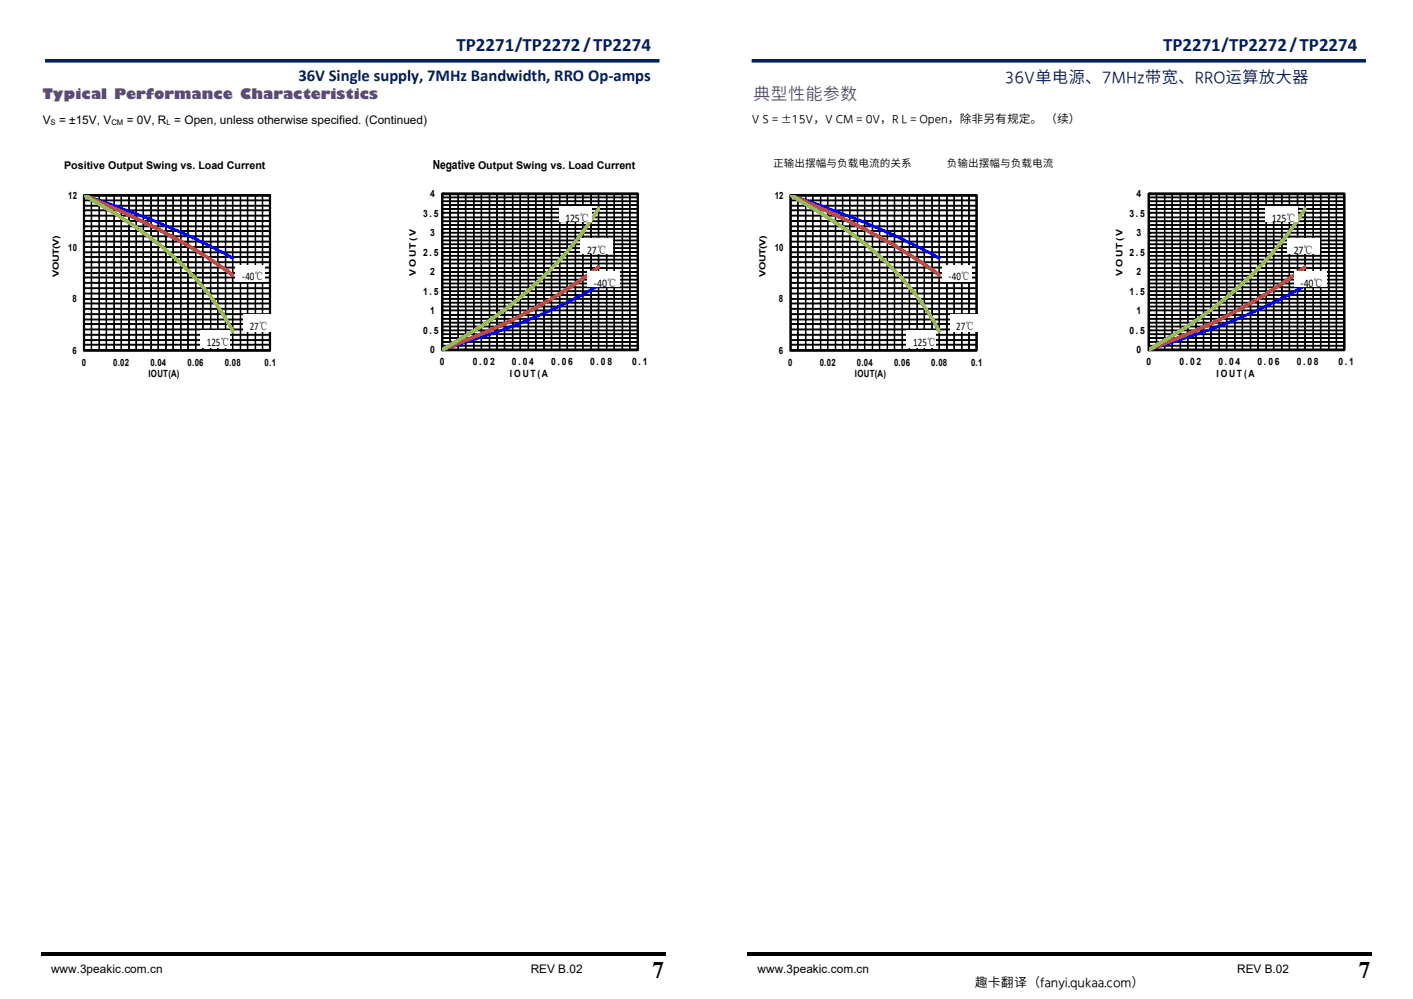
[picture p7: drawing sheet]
<svg xmlns="http://www.w3.org/2000/svg" width="420mm" height="297mm" viewBox="0 0 420 297" stroke-linecap="round" stroke-linejoin="round" font-family="sans-serif">
<defs><g id="words">
<g font-size="7.1">
<text x="193.8" y="290.7">7</text>
<text x="403.9" y="290.7">7</text>
</g>
<g font-size="5.6" fill="#002060">
<text x="135.7" y="15">TP2271/TP2272/TP2274</text>
<text x="345.7" y="15">TP2271/TP2272/TP2274</text>
</g>
<text font-size="5.2" fill="#5f4879" x="223.9" y="29.7">典型性能参数</text>
<text font-size="5" fill="#002060" x="88.7" y="24.1">36V Single supply, 7MHz Bandwidth, RRO Op-amps</text>
<text font-size="5" fill="#001f5f" x="298.7" y="24.7">36V单电源、7MHz带宽、RRO运算放大器</text>
<text font-size="4.2" fill="#5f497a" x="12.7" y="29.4">Typical Performance Characteristics</text>
<text font-size="3.9" x="289.8" y="293.4">趣卡翻译（fanyi.qukaa.com）</text>
<text font-size="3.7" x="128.6" y="50.3">Negative</text>
<g font-size="3.5">
<text x="12.7" y="36.8">V</text>
<text x="17.6" y="36.8">= ±15V, V</text>
<text x="37.7" y="36.8">= 0V, R = Open, unless otherwise specified. (Continued)</text>
<text x="223.5" y="36.7">V S = ±15V，V CM = 0V，R L = Open，除非另有规定。 （续）</text>
<text x="15.2" y="289.3">www.3peakic.com.cn</text>
<text x="157.8" y="289.3">REV B.02</text>
<text x="225.2" y="289.3">www.3peakic.com.cn</text>
<text x="367.8" y="289.3">REV B.02</text>
</g>
<g font-size="3.4">
<text x="168.1" y="65.9">125℃</text>
<text x="378.1" y="65.9">125℃</text>
<text x="174.6" y="75.5">27℃</text>
<text x="384.6" y="75.5">27℃</text>
<text x="72" y="83.3">-40℃</text>
<text x="282" y="83.3">-40℃</text>
<text x="176.5" y="85.3">-40</text>
<text x="180.4" y="85.3">℃</text>
<text x="386.5" y="85.3">-40</text>
<text x="390.4" y="85.3">℃</text>
<text x="74.2" y="98">27</text>
<text x="76.9" y="98">℃</text>
<text x="284.2" y="98">27</text>
<text x="286.9" y="98">℃</text>
<text x="61.5" y="102.7">125</text>
<text x="65.5" y="102.7">℃</text>
<text x="271.5" y="102.7">125</text>
<text x="275.5" y="102.7">℃</text>
</g>
<g font-size="3.2">
<text x="19.1" y="50.3">Positive Output Swing vs. Load Current</text>
<text x="142.1" y="50.3">Output Swing vs. Load Current</text>
<text x="229.8" y="49.6">正输出摆幅与负载电流的关系</text>
<text x="281.4" y="49.6">负输出摆幅与负载电流</text>
</g>
<g font-size="3">
<text x="20.3" y="59.1">12</text>
<text x="127.8" y="58.7">4</text>
<text x="230.3" y="59.1">12</text>
<text x="337.9" y="58.7">4</text>
<text x="125.8" y="64.5">3. 5</text>
<text x="335.8" y="64.5">3. 5</text>
<text x="127.8" y="70.3">3</text>
<text x="337.9" y="70.3">3</text>
<text x="125.8" y="76.1">2. 5</text>
<text x="335.8" y="76.1">2. 5</text>
<text x="127.8" y="81.9">2</text>
<text x="337.9" y="81.9">2</text>
<text x="21.5" y="89.8">8</text>
<text x="125.8" y="87.7">1. 5</text>
<text x="231.6" y="89.8">8</text>
<text x="335.8" y="87.7">1. 5</text>
<text x="127.8" y="93.5">1</text>
<text x="337.9" y="93.5">1</text>
<text x="125.8" y="99.3">0. 5</text>
<text x="335.8" y="99.3">0. 5</text>
<text x="127.8" y="105.1">0</text>
<text x="337.9" y="105.1">0</text>
<text x="24.3" y="108.7">0</text>
<text x="33.6" y="108.7">0.02</text>
<text x="44.1" y="112.2">IOUT(A)</text>
<text x="44.7" y="108.7">0.04</text>
<text x="55.8" y="108.7">0.06</text>
<text x="66.8" y="108.7">0.08</text>
<text x="78.7" y="108.7">0.1</text>
<text x="130.8" y="108.6">0</text>
<text x="140.6" y="108.6">0. 02</text>
<text x="151.6" y="112.1">I O UT (A)</text>
<text x="152.2" y="108.6">0. 04</text>
<text x="163.8" y="108.6">0. 06</text>
<text x="175.5" y="108.6">0. 08</text>
<text x="187.9" y="108.6">0. 1</text>
<text x="234.3" y="108.7">0</text>
<text x="243.7" y="108.7">0.02</text>
<text x="254.1" y="112.2">IOUT(A)</text>
<text x="254.7" y="108.7">0.04</text>
<text x="265.8" y="108.7">0.06</text>
<text x="276.8" y="108.7">0.08</text>
<text x="288.7" y="108.7">0.1</text>
<text x="340.8" y="108.6">0</text>
<text x="350.6" y="108.6">0. 02</text>
<text x="361.6" y="112.1">I O UT (A)</text>
<text x="362.2" y="108.6">0. 04</text>
<text x="373.8" y="108.6">0. 06</text>
<text x="385.5" y="108.6">0. 08</text>
<text x="397.9" y="108.6">0. 1</text>
</g>
<g font-size="2.9">
<text x="20.3" y="74.5">10</text>
<text x="230.3" y="74.5">10</text>
<text x="21.5" y="105.2">6</text>
<text x="231.6" y="105.2">6</text>
</g>
<g font-size="2.6">
<text x="123.6" y="82" transform="rotate(-90 123.6 82)">V O UT ( V )</text>
<text x="333.6" y="82" transform="rotate(-90 333.6 82)">V O UT ( V )</text>
</g>
<g font-size="2.5">
<text x="17.5" y="82.3" transform="rotate(-90 17.5 82.3)">VOUT(V)</text>
<text x="227.5" y="82.3" transform="rotate(-90 227.5 82.3)">VOUT(V)</text>
</g>
<g font-size="2.3">
<text x="15" y="37.3">S</text>
<text x="33.1" y="37.3">CM</text>
<text x="49.5" y="37.3">L</text>
</g>
</g></defs>
<path d="M12.2 283.1h185.7v1.1h-185.7z" fill-rule="evenodd" fill="#000"/>
<path d="M12.6 284.7h163.5v7.5h-163.5z" fill-rule="evenodd" fill="#fff"/>
<path d="M13.4 18.1h182.6" fill="none" stroke="#002060" stroke-width="1.1" stroke-linecap="butt"/>
<path d="M13.8 54.7h69.9v60.6h-69.9z" fill-rule="evenodd" fill="#fff"/>
<g fill="#000" stroke="#000" stroke-width=".3">
<path d="M25 58h.2v46.1h-.2zM25.1 104h55.2v.2h-55.2z"/>
<path d="M24.8 57.9h55.6v46.4h-55.6zM25.2 58.1v46.1l-.2-.2h55.3l-.2 .2v-46.1l.2 .2h-55.3z"/>
<path d="M27.1 58h.2v46.1h-.2zM29.4 58h.2v46.1h-.2zM31.5 58h.2v46.1h-.2zM33.8 58h.2v46.1h-.2zM38.3 58h.1v46.1h-.1zM40.4 58h.2v46.1h-.2zM42.5 58h.2v46.1h-.2zM44.8 58h.2v46.1h-.2zM49.2 58h.2v46.1h-.2zM51.4 58h.1v46.1h-.1zM53.7 58h.2v46.1h-.2zM55.8 58h.2v46.1h-.2zM60.2 58h.2v46.1h-.2zM62.5 58h.2v46.1h-.2zM64.6 58h.2v46.1h-.2zM67 58h.2v46.1h-.2zM71.4 58h.2v46.1h-.2zM73.5 58h.2v46.1h-.2zM75.8 58h.2v46.1h-.2zM77.9 58h.2v46.1h-.2z"/>
<path d="M35.9 58h.2v46.1h-.2zM46.9 58h.2v46.1h-.2zM58.1 58h.2v46.1h-.2zM69.1 58h.2v46.1h-.2zM80.3 58h.1v46.1h-.1z"/>
<path d="M25.1 88.8h55.2v.2h-55.2zM25.1 73.3h55.2v.2h-55.2zM25.1 57.9h55.2v.2h-55.2z"/>
<path d="M25.1 102.4h55.2v.2h-55.2zM25.1 101h55.2v.2h-55.2zM25.1 99.4h55.2v.2h-55.2zM25.1 97.8h55.2v.3h-55.2zM25.1 96.2h55.2v.3h-55.2zM25.1 94.9h55.2v.2h-55.2zM25.1 93.3h55.2v.2h-55.2zM25.1 91.7h55.2v.2h-55.2zM25.1 90.1h55.2v.2h-55.2zM25.1 87.2h55.2v.2h-55.2zM25.1 85.6h55.2v.2h-55.2zM25.1 84h55.2v.2h-55.2zM25.1 82.4h55.2v.2h-55.2zM25.1 81h55.2v.3h-55.2zM25.1 79.4h55.2v.3h-55.2zM25.1 77.9h55.2v.2h-55.2zM25.1 76.3h55.2v.2h-55.2zM25.1 74.9h55.2v.2h-55.2zM25.1 71.7h55.2v.2h-55.2zM25.1 70.1h55.2v.3h-55.2zM25.1 68.5h55.2v.3h-55.2zM25.1 67.2h55.2v.2h-55.2zM25.1 65.6h55.2v.2h-55.2zM25.1 64h55.2v.2h-55.2zM25.1 62.4h55.2v.2h-55.2zM25.1 61.1h55.2v.2h-55.2zM25.1 59.5h55.2v.2h-55.2z"/>
<path d="M25.1 104h.5v.2h-.5zM25.1 88.8h.5v.2h-.5zM25.1 73.3h.5v.2h-.5zM25.1 57.9h.5v.2h-.5z"/>
</g>
<g fill="#00f" stroke="#00f" stroke-width=".3">
<path d="M25 58.2l1.9 .1 .2 .5-.2-.2h.7l.1 .4-.2-.2h.7l.2 .4-.2-.2 .8 .1v.4l-.2-.3 1.4 .3 .2 .4-.2-.2h.5l.2 .4-.2-.2h.8l.2 .5-.2-.3 .7 .1 .1 .4-.2-.2 1.3 .2 .2 .5-.2-.3 .8 .1v.4l-.2-.2h.7l.1 .4-.2-.2h.8l.2 .4-.2-.2 .5 .1v.4l-.2-.3 .8 .1v.4l-.2-.2h.7l.1 .4-.2-.2 1.4 .2 .1 .5-.1-.3 .7 .1v.4l-.2-.2h.6l.2 .4-.2-.2 .7 .1 .1 .3-.2-.2 .7 .1 .1 .4-.2-.3 .6 .1 .9 .5-.2-.1h.6l.2 .5-.2-.3h.6l.2 .5-.2-.2h.5l.2 .4-.2-.2h.6l.2 .4-.2-.2h.6l.2 .5-.2-.3h.6l.2 .5-.2-.2h.6l.2 .4-.2-.2h.5l.2 .4-.2-.2 1.6 .5 .2 .4-.2-.2 .9 .2 .2 .5-.2-.2h.8v.4l-.2-.2h.6l.2 .4-.2-.2h.6l.2 .5-.2-.3 1.1 .3v.4l-.2-.2 .8 .1v.3l-.2-.2h.6l.2 .5-.2-.3 .5 .1 .1 .4-.2-.2h.7l.1 .4-.2-.2h.5l.2 .4-.2-.2 .6 .1v.4l-.2-.3 .7 .1v.6h-.2l-.1-.4 .2 .2-.7-.1-.1-.4 .2 .3-.5-.1-.1-.4 .2 .2h-.7v-.4l.2 .2h-.8v-.4l.2 .2-.5-.1-.1-.4 .2 .3h-.6l-.2-.5 .2 .2h-.7l-.1-.4 .2 .2-.9-.2-.2-.5 .2 .3h-.6l-.2-.5 .2 .2h-.6l-.2-.4 .2 .2h-.6l-.2-.4 .2 .2-1.1-.3v-.4l.2 .2-1.6-.4-.2-.5 .2 .2h-.5l-.2-.4 .2 .2h-.6l-.2-.4 .2 .2-.7-.1-.1-.4 .2 .3-.7-.1-.1-.4 .2 .2h-.7v-.4l.1 .2h-.5l-.2-.4 .2 .2h-.6l-.2-.5 .2 .3-.7-.1-.8-.5h-.6v-.4l.2 .3-.7-.1-.1-.4 .2 .2h-.7l-.1-.4 .2 .2h-.6l-.2-.4 .2 .2h-.5l-.2-.5 .2 .3-1.4-.3-.2-.4 .2 .2-.7-.1-.1-.3 .2 .2h-.6l-.1-.5 .1 .3-.5-.1v-.4l.2 .2h-.8l-.2-.4 .2 .2-.7-.1-.1-.3 .2 .2-.7-.1-.1-.4 .2 .3-1.3-.3-.2-.4 .2 .2-.7-.1-.1-.4 .2 .3h-.8l-.2-.5 .2 .2h-.7v-.4l.2 .2h-.7l-.2-.3h-.6l-.1-.4 .2 .3-.7-.1-.1-.4 .2 .2h-.7l-.2-.4 .2 .2h-.6l-.2-.4 .2 .2h-.7l-.2-.3h-.6l-.1-.3 .2 .1h-.5z"/>
<path d="M55.3 69.8l1.1 .1 .2 .5-.2-.3h.5l.2 .5-.2-.2h.6v.4l-.2-.2 .7 .1 .1 .3-.2-.2 1 .2 .2 .5-.2-.2 .9 .3v.3l-.2-.2 1.1 .3 .1 .4-.2-.2 1.1 .3 .1 .4-.2-.3 .5 .1v.4l-.2-.2h.6l.2 .4-.2-.2 .5 .1 .1 .3-.2-.2 1 .2 .2 .5-.2-.2h.5l.1 .4-.2-.2 1.4 .5 .1 .4-.2-.2h.5l.1 .4-.2-.2 1.5 .5v.4l-.2-.2 .6 .1v.3l-.2-.2 .6 .1v.4l-.2-.3 .5 .1 .1 .4-.2-.2h.5l.1 .4-.2-.2 .5 .1v.3h-.6l-.1-.4 .2 .2-.5-.1-.1-.3 .2 .2-.5-.1-.1-.4 .2 .3-.5-.1-.1-.4 .2 .2h-.5v-.4l.1 .2h-.4l-.5-.4-.5-.1-.1-.4 .2 .2h-.5l-.1-.4 .2 .2-1.5-.5v-.4l.2 .2h-.6v-.4l.2 .2-1.1-.3-.1-.4 .2 .2h-.5l-.1-.4 .2 .2h-.6l-.1-.4 .1 .2-.5-.1v-.4l.2 .3-1.1-.3-.1-.4 .2 .2-1-.2-.2-.5 .2 .2-.9-.2v-.4l.2 .2-1.1-.3-.1-.4 .2 .2h-.6l-.2-.4 .2 .2-.5-.1-.1-.3 .2 .2h-.5l-.2-.5 .2 .3-1.1-.3z"/>
</g>
<g fill="#be4b48" stroke="#be4b48" stroke-width=".3">
<path d="M25 57.9h.5v.3l-.2-.3h.7l.1 .5-.3-.3 1.1 .3 .2 .5-.3-.3h.7l.2 .5-.3-.3h.7l.1 .5-.3-.3 .6 .1 .1 .5-.3-.4 1.1 .3 .2 .5-.3-.3h.7l.2 .6-.3-.4 1.1 .3 .1 .5-.3-.3h.8l.1 .5-.3-.3h.7l.2 .6-.3-.4 1.1 .3 .1 .5-.2-.3h.7l.1 .5-.3-.3 1.1 .3 .2 .5-.3-.3h.7l.2 .5-.3-.3h.7l.1 .6-.2-.4 .5 .1 .1 .5-.3-.4 .8 .1 .1 .5-.3-.3 1.1 .2 .2 .6-.3-.4 .7 .1 .1 .5-.2-.4 .5 .1 .1 .5-.3-.3h.8l.1 .5-.3-.3h.4l.1 .6-.3-.4 .7 .1 .2 .5-.3-.3 1.1 .2 .1 .6-.2-.4 1.1 .3 .1 .5-.3-.3 1.1 .2 .2 .6-.3-.4 .5 .1 .2 .5-.3-.4 .7 .1 .1 .5-.3-.3h.6l.1 .5-.3-.3h.8l.1 .6-.3-.4 .5 .1 .2 .5-.3-.3h.5l.2 .5-.3-.3h.7l.1 .6-.2-.4 .5 .1 .1 .5-.3-.4 1.2 .3 .1 .5-.3-.3h.5l.2 .6-.3-.4 .5 .1 .2 .5-.3-.4 .9 .3 .1 .5-.3-.3h.6l.1 .6-.3-.4 1.1 .3 .2 .5-.3-.3h.5l.2 .5-.3-.3 .5 .1 .2 .5-.3-.4 .5 .1 .6 .5-.2-.1h.6l.1 .6-.3-.4 .5 .1 .2 .5-.3-.4 .5 .1 .2 .5-.3-.3h.5l.2 .5-.3-.3h.5l.3 .3-.3-.1a.53 .53 0 0 1 .6 .3 .53 .53 0 0 1-.1 .6l-.8-.5 .2 .1-.6-.1-.1-.5 .3 .3h-.6l-.1-.5 .3 .3h-.5l-.2-.5 .3 .3h-.5l-.2-.6 .3 .4-.5-.1-.7-.5 .2 .1h-.5l-.1-.6 .3 .4-.6-.1-.1-.5 .3 .4-.6-.1-.1-.5 .3 .3-1.1-.2-.2-.6 .3 .4-.5-.1-.1-.5 .2 .3-.9-.2-.1-.5 .3 .3h-.6l-.1-.6 .3 .4-.5-.1-.2-.5 .3 .3-1.1-.2-.1-.5 .2 .3-.5-.1-.1-.5 .3 .4-.8-.1-.1-.5 .3 .3h-.6l-.1-.5 .3 .3h-.5l-.2-.6 .3 .4-.7-.1-.2-.5 .3 .4-.5-.1-.1-.5 .2 .3h-.7l-.1-.5 .3 .3h-.6l-.1-.6 .3 .4-1.1-.3-.2-.5 .3 .3-1.1-.3-.1-.5 .3 .4-1.2-.3-.1-.5 .3 .3h-.7l-.2-.6 .3 .4-.4-.2-.1-.4 .3 .4-.7-.1-.1-.5 .2 .3h-.5l-.1-.5 .3 .3h-.8l-.1-.6 .3 .4-1.1-.3-.2-.5 .3 .3h-.7l-.2-.5 .3 .3h-.5l-.1-.6 .3 .4-.8-.1-.1-.5 .3 .3h-.7l-.2-.5 .3 .3-1.1-.3-.2-.5 .3 .4-.7-.1-.1-.5 .3 .3-1.2-.2-.1-.6 .3 .4-.7-.1-.2-.5 .3 .4-.7-.1-.2-.5 .3 .3-1.1-.2-.1-.6 .3 .4-.7-.1-.2-.5 .3 .3-1.1-.2-.2-.6 .3 .4-.5-.1-.1-.5 .2 .4-.7-.1-.1-.5 .3 .3h-.8l-.1-.5 .3 .3-1.1-.3-.2-.5 .3 .4-.7-.1-.1-.5 .3 .3h-.3z"/>
<path d="M54.4 72h.4l.7 .5-.2-.1 .5 .1 .2 .5-.3-.4 .5 .1 .2 .5-.3-.3h.5l.1 .5-.2-.3 1.5 .7 .1 .5-.3-.3 .9 .3 .2 .5-.3-.4 .5 .1 .2 .5-.3-.3h.5l.1 .5-.3-.3 .6 .1 .1 .5-.3-.4 .6 .1 .1 .5-.3-.3h.6l.1 .5-.3-.3 1.5 .7 .1 .5-.2-.3h.5l.1 .6-.3-.4 .6 .1 .1 .5-.3-.4 1.1 .5 .2 .6-.3-.4 .5 .1 .2 .5-.3-.3h.5l.1 .5-.2-.3 .7 .3 .1 .5-.3-.4 .6 .1 .1 .5-.3-.3 .7 .2 .2 .6-.3-.4 .5 .1 .2 .5-.3-.4 .5 .1 .2 .5-.3-.3h.3l.2 .5-.3-.3h.5l.1 .6-.3-.4 .6 .1 .1 .5-.3-.3h.4l.1 .5-.3-.3h.6l.1 .5-.3-.3 .7 .3 .2 .5-.3-.3a.46 .46 0 0 1 .7 .2 .46 .46 0 0 1-.5 .6l-.1-.5 .3 .3h-.6l-.1-.5 .3 .3-.7-.3-.2-.5 .3 .4-.5-.1-.2-.5 .3 .3-.4-.1-.1-.4 .3 .3h-.5l-.1-.6 .2 .4-.5-.1-.1-.5 .3 .4-.5-.2v-.4l.3 .3h-.6l-.1-.5 .3 .3h-.5l-.2-.6 .3 .4-.7-.3-.2-.5 .3 .3h-.5l-.2-.6 .3 .4-.7-.3-.1-.5 .3 .3h-.6l-.1-.5 .3 .3h-.6l-.1-.6 .3 .4-1.1-.5-.2-.5 .3 .3h-.5l-.2-.6 .3 .4-.5-.1-.1-.5 .3 .3-1.5-.7-.2-.5 .3 .3h-.5l-.2-.5 .3 .3h-.5l-.2-.6 .3 .4-.5-.1-.1-.5 .2 .4-.5-.1-.1-.5 .3 .3h-.6l-.1-.5 .3 .3-.9-.3-.2-.5 .3 .3-1.5-.7-.1-.5 .3 .3h-.6l-.1-.5 .3 .3h-.6l-.1-.6 .3 .4h-.5l-.8-.5z"/>
</g>
<g fill="#98b954" stroke="#98b954" stroke-width=".3">
<path d="M25 57.9h.5v.3l-.2-.3h.5l.1 .5-.3-.3h.6l.1 .6-.3-.4 .6 .1 .1 .5-.3-.3h.5l.2 .5-.3-.3h.5l.2 .5-.3-.3 .3 .1 .2 .5-.3-.4 .5 .1 .1 .5-.2-.3h.5l.1 .5-.3-.3h.6l.1 .6-.3-.4 .9 .3 .2 .5-.3-.3h.5l.2 .5-.3-.3h.5l.2 .6-.3-.4 .9 .3 .1 .5-.3-.3h.6l.1 .5-.3-.3 .9 .3 .2 .5-.3-.3h.5l.2 .5-.3-.3h.5l.2 .6-.3-.4 .5 .1 .1 .5-.3-.4 .6 .1 .1 .5-.3-.3h.6l.1 .5-.3-.3h.6l.1 .6-.3-.4 .5 .1 .2 .5-.3-.4 .5 .1 .2 .5-.3-.3h.5l.1 .5-.2-.3h.3l.1 .6-.2-.4 .5 .1 .1 .5-.3-.3 .8 .2 .1 .6-.3-.4 .6 .1 .1 .5-.3-.4 .5 .1 .2 .5-.3-.3h.5l.2 .5-.3-.3h.5l.1 .6-.2-.4 1.1 .5 .1 .5-.3-.3h.6l.1 .6-.3-.4 .5 .1 .2 .5-.3-.3 .7 .2 .2 .6-.3-.4 .5 .1 .1 .5-.2-.4 .7 .3 .1 .5-.3-.3h.6l.1 .6-.3-.4 .6 .1 .1 .5-.3-.4 .3 .1 .2 .5-.3-.3h.3l.2 .5-.3-.3h.5l.2 .6-.3-.4 .5 .1 .1 .5-.2-.4 .7 .3 .1 .5-.3-.3 .6 .1 .1 .5-.3-.4 .4 .1 .1 .5-.3-.3h.6l.1 .5-.3-.3h.3l.2 .6-.3-.4 .5 .1 .2 .5-.3-.4 .7 .3 .1 .5-.2-.3 .7 .3 .1 .5-.3-.4 .6 .1 .1 .5-.3-.3h.4l.1 .5-.3-.3 .5 .1 .2 .5-.3-.4 .3 .1 .2 .5-.3-.3h.5l.2 .5-.3-.3h.3l.2 .6-.3-.4 .3 .1 .1 .5-.2-.4 .5 .1 .1 .5-.3-.3h.4l.1 .5-.3-.3 .8 .3 .1 .5-.3-.4 .4 .1 .1 .5-.3-.3h.5l.2 .5-.3-.3 .3 .1 .2 .5-.3-.4 .6 .3a.38 .38 0 0 1 .2 .5 .38 .38 0 0 1-.6 0l-.5-.3v-.4l.3 .4-.5-.2v-.4l.3 .4-.5-.1-.2-.5 .3 .3-.4-.1-.1-.4 .3 .3-.7-.3-.2-.5 .3 .3-.4-.1v-.4l.2 .3h-.5l-.1-.5 .3 .3-.5-.2v-.4l.3 .4-.5-.2v-.4l.3 .3h-.6l-.1-.5 .3 .3-.5-.2v-.4l.3 .4-.5-.1-.2-.5 .3 .4-.4-.2-.1-.4 .3 .3h-.5l-.2-.5 .3 .3-.7-.3-.1-.5 .3 .3-.8-.2-.1-.5 .3 .3h-.6l-.1-.6 .3 .4-.4-.2-.1-.4 .3 .3h-.5l-.2-.5 .3 .3-.4-.1-.1-.5 .3 .4-.5-.1-.2-.5 .3 .4-.7-.3-.1-.5 .3 .3h-.6l-.1-.6 .3 .4-.6-.1-.1-.5 .3 .3-.5-.1v-.4l.3 .3-.4-.1-.1-.4 .3 .3h-.5l-.2-.6 .3 .4-.5-.1-.2-.5 .3 .3-.7-.2-.1-.5 .3 .3-.6-.1-.1-.5 .3 .4-.8-.3-.1-.5 .3 .3h-.5l-.2-.6 .3 .4-.5-.1-.2-.5 .3 .4-1.1-.5-.1-.6 .3 .4-.6-.1-.1-.5 .3 .3h-.6l-.1-.5 .3 .3h-.5l-.2-.5 .3 .3-.5-.1-.2-.5 .3 .4-.7-.3-.2-.5 .3 .3h-.5l-.1-.6 .3 .4-.5-.2v-.4l.3 .4-.6-.1-.1-.5 .3 .3h-.6l-.1-.5 .3 .3h-.5l-.2-.6 .3 .4-.5-.1-.2-.5 .3 .3h-.5l-.2-.5 .3 .3h-.5l-.1-.5 .2 .3h-.5l-.1-.6 .3 .4-.6-.1-.1-.5 .3 .3h-.6l-.1-.5 .3 .3-.9-.3-.2-.5 .3 .4-.5-.1-.2-.5 .3 .3-.9-.2-.1-.6 .3 .4-.6-.1-.1-.5 .3 .4-.5-.1-.2-.5 .3 .3-.9-.2-.2-.6 .3 .4-.5-.1-.1-.5 .2 .3h-.5l-.1-.5 .3 .3h-.6l-.1-.6 .3 .4-.5-.2v-.4l.3 .4-.6-.1-.1-.5 .3 .3h-.5l-.2-.5 .3 .3h-.5l-.2-.6 .3 .4-.5-.1-.2-.5 .3 .4-.5-.1-.1-.5 .3 .3h-.3z"/>
<path d="M50.9 75.4l.4 .1 .1 .4-.3-.3h.3l.1 .5-.2-.3 .3 .1 .1 .5-.3-.4 .6 .1 .1 .5-.3-.3h.4l.1 .5-.3-.3h.4l.1 .6-.3-.4 .7 .3 .2 .5-.3-.3h.3l.2 .5-.3-.3h.3l.2 .6-.3-.4 .5 .1 .2 .5-.3-.3h.3l.2 .5-.3-.3h.3l.1 .5-.2-.3 .3 .1 .1 .5-.3-.4 .8 .3 .1 .5-.3-.3h.4l.1 .6-.3-.4 .4 .1 .1 .5-.3-.4 .4 .1 .1 .5-.3-.3 .9 .5 .2 .5-.3-.3h.3l.2 .5-.3-.3h.3l.1 .5-.2-.3 .3 .1 .1 .5-.2-.4 .3 .1 .1 .5-.3-.3 .8 .2 .1 .6-.3-.4 .4 .1 .1 .5-.3-.4 .4 .1 .1 .5-.3-.3h.3l.2 .5-.3-.3h.3l.2 .6-.3-.4 .3 .1 .2 .5-.3-.4 .3 .1 .2 .5-.3-.3h.3l.2 .5-.3-.3h.3l.2 .6-.3-.4 .3 .1 .1 .5-.2-.3h.3l.1 .5-.3-.3h.4l.1 .5-.3-.3 .4 .1 .1 .5-.3-.4 .4 .1 .1 .5-.3-.3h.4l.1 .5-.3-.3h.4l.1 .6-.3-.4 .4 .1 .1 .5-.3-.4 .3 .1 .2 .5-.3-.3h.3l.2 .5-.3-.3h.3l.2 .6-.3-.4 .3 .1 .2 .5-.3-.3h.3l.2 .5-.3-.3h.3l.1 .5-.2-.3 .3 .1 .1 .5-.2-.4 .3 .1 .1 .5-.3-.3 .5 .1 .6 1.3-.3-.3h.4l.1 .6-.3-.4 .4 .1 .1 .5-.3-.3h.3l.2 .5-.3-.3h.3l.2 .5-.3-.3 .4 .2 .1 .6-.3-.3h.3l.2 .5-.3-.3h.3l.2 .5-.3-.3 .3 .1 .1 .5-.2-.4 .4 .2 .4 1.1-.3-.4 .4 .1 .1 .5-.3-.3 .5 .1 .2 .9-.3-.3h.4l.1 .5-.3-.3h.3l.2 .6-.3-.4 .4 .2 .1 .6-.3-.3h.3l.2 .5-.3-.3h.3l.2 .6-.3-.4 .4 .2 .1 .6-.3-.3h.3l.2 .5-.3-.3 .4 .2v.6l-.2-.3h.3l.1 .5-.3-.3h.4l.1 .5-.3-.3 .5 .2v.6l-.3-.3h.4l.1 .5-.3-.3 .5 .2 .4 1.3-.3-.4 .3 .1 .2 .5-.3-.4 .4 .2 .1 .6-.3-.3 .3 .1 .3 .6-.1 .6-.4-.1-.2-.9 .3 .4-.5-.2v-.6l.3 .3-.5-.1v-.4l.3 .3-.4-.2-.5-1.3 .3 .4-.4-.2-.1-.4 .3 .3-.4-.1-.1-.7 .3 .4-.4-.2v-.4l.2 .4-.4-.2v-.4l.2 .3-.4-.1v-.7l.3 .4-.5-.2v-.4l.3 .4-.5-.2v-.6l.3 .3-.5-.2v-.4l.3 .4-.5-.2v-.4l.3 .3-.5-.1v-.6l.3 .3-.4-.2-.1-.4 .3 .4-.4-.2-.1-.4 .3 .3-.4-.1-.3-.9 .3 .4-.4-.2-.1-.4 .3 .3-.4-.1-.4-1.1 .2 .3-.4-.1v-.5l.3 .4-.5-.2v-.4l.3 .4-.5-.2v-.4l.3 .3-.5-.1v-.7l.3 .4-.5-.2v-.4l.3 .4-.5-.2v-.4l.3 .3-.4-.1-.1-.4 .3 .3-.4-.2-.1-.4 .3 .4-.4-.2-.7-1.3 .3 .3-.4-.1v-.4l.2 .3-.4-.1v-.5l.3 .4-.5-.2v-.4l.3 .4-.5-.2v-.4l.3 .3-.5-.1v-.4l.3 .3-.5-.2v-.4l.3 .4-.5-.2v-.4l.3 .4-.5-.2v-.4l.3 .3-.4-.1-.1-.4 .3 .3-.4-.2-.1-.4 .3 .4-.4-.2-.1-.4 .3 .3-.4-.1-.1-.4 .3 .3-.4-.1-.1-.5 .3 .4-.4-.2v-.4l.2 .4-.4-.2v-.4l.2 .3-.4-.1v-.4l.3 .3-.5-.2v-.4l.3 .4-.5-.2v-.4l.3 .4-.5-.2v-.4l.3 .3-.5-.1v-.4l.3 .3-.5-.2v-.4l.3 .4-.4-.2-.1-.4 .3 .3-.4-.1-.1-.4 .3 .3-.4-.1-.1-.4 .3 .3-.4-.2-.1-.4 .3 .4-.7-.3-.1-.5 .2 .3-.4-.2v-.4l.3 .4-.5-.2v-.4l.3 .4-.5-.2v-.4l.3 .3-.5-.1v-.4l.3 .3-.9-.5-.2-.5 .3 .3-.4-.1-.1-.4 .3 .3-.4-.2-.1-.4 .3 .4-.4-.2-.1-.4 .3 .3-.7-.2-.1-.6 .2 .4-.4-.2v-.4l.3 .4-.5-.2v-.4l.3 .3-.5-.1v-.4l.3 .3h-.6l-.1-.6 .3 .4-.5-.2v-.4l.3 .4-.4-.2-.1-.4 .3 .3-.7-.2-.2-.6 .3 .4-.4-.2-.1-.4 .3 .3-.4-.1-.1-.4 .3 .3h-.5l-.1-.6 .2 .4-.4-.2v-.4l.3 .4-.5-.2z"/>
</g>
<g fill="#fff">
<path d="M59.4 98.1h8.7v5.2h-8.7z" fill-rule="evenodd"/>
<path d="M72.4 93.3h8.4v5.2h-8.4z" fill-rule="evenodd"/>
<path d="M70 78.8h8.7v5h-8.7z" fill-rule="evenodd"/>
<path d="M119.7 54.2h73.5v61h-73.5z" fill-rule="evenodd"/>
</g>
<g fill="#000" stroke="#000" stroke-width=".3">
<path d="M131.4 57.5h.2v46.4h-.2zM131.5 103.8h58.2v.3h-58.2z"/>
<path d="M131.3 57.5h58.4v46.7h-58.4zM131.6 57.7v46.4l-.2-.3h58.2l-.2 .3v-46.4l.2 .2h-58.2z"/>
<path d="M133.7 57.5h.2v46.4h-.2zM136.1 57.5h.2v46.4h-.2zM138.3 57.5h.2v46.4h-.2zM140.8 57.5h.2v46.4h-.2zM145.4 57.5h.2v46.4h-.2zM147.6 57.5h.2v46.4h-.2zM149.9 57.5h.2v46.4h-.2zM152.3 57.5h.2v46.4h-.2zM157 57.5h.2v46.4h-.2zM159.2 57.5h.2v46.4h-.2zM161.6 57.5h.2v46.4h-.2zM163.8 57.5h.2v46.4h-.2zM168.5 57.5h.2v46.4h-.2zM170.9 57.5h.2v46.4h-.2zM173.2 57.5h.2v46.4h-.2zM175.6 57.5h.2v46.4h-.2zM180.3 57.5h.2v46.4h-.2zM182.5 57.5h.2v46.4h-.2zM184.9 57.5h.2v46.4h-.2zM187.1 57.5h.2v46.4h-.2z"/>
<path d="M143 57.5h.2v46.4h-.2zM154.5 57.5h.2v46.4h-.2zM166.3 57.5h.2v46.4h-.2zM177.8 57.5h.2v46.4h-.2zM189.6 57.5h.2v46.4h-.2z"/>
<path d="M131.5 98.1h58.2v.2h-58.2zM131.5 92.2h58.2v.2h-58.2zM131.5 86.5h58.2v.2h-58.2zM131.5 80.7h58.2v.3h-58.2zM131.5 74.8h58.2v.2h-58.2zM131.5 69.1h58.2v.2h-58.2zM131.5 63.1h58.2v.3h-58.2zM131.5 57.4h58.2v.3h-58.2z"/>
<path d="M131.5 102.7h58.2v.2h-58.2zM131.5 101.5h58.2v.3h-58.2zM131.5 100.4h58.2v.2h-58.2zM131.5 99.3h58.2v.2h-58.2zM131.5 97h58.2v.2h-58.2zM131.5 95.8h58.2v.3h-58.2zM131.5 94.7h58.2v.2h-58.2zM131.5 93.5h58.2v.3h-58.2zM131.5 91h58.2v.3h-58.2zM131.5 89.9h58.2v.2h-58.2zM131.5 88.7h58.2v.3h-58.2zM131.5 87.6h58.2v.2h-58.2zM131.5 85.3h58.2v.2h-58.2zM131.5 84.2h58.2v.2h-58.2zM131.5 83h58.2v.3h-58.2zM131.5 81.9h58.2v.2h-58.2zM131.5 79.6h58.2v.2h-58.2zM131.5 78.2h58.2v.3h-58.2zM131.5 77.1h58.2v.2h-58.2zM131.5 75.9h58.2v.3h-58.2zM131.5 73.7h58.2v.2h-58.2zM131.5 72.5h58.2v.2h-58.2zM131.5 71.4h58.2v.2h-58.2zM131.5 70.2h58.2v.3h-58.2zM131.5 67.9h58.2v.3h-58.2zM131.5 66.8h58.2v.2h-58.2zM131.5 65.7h58.2v.2h-58.2zM131.5 64.5h58.2v.2h-58.2zM131.5 62h58.2v.2h-58.2zM131.5 60.9h58.2v.2h-58.2zM131.5 59.7h58.2v.2h-58.2zM131.5 58.6h58.2v.2h-58.2z"/>
<path d="M131.5 103.8h.6v.3h-.6zM131.5 98.1h.6v.2h-.6zM131.5 92.2h.6v.2h-.6zM131.5 86.5h.6v.2h-.6zM131.5 80.7h.6v.3h-.6zM131.5 74.8h.6v.2h-.6zM131.5 69.1h.6v.2h-.6zM131.5 63.1h.6v.3h-.6zM131.5 57.4h.6v.3h-.6z"/>
</g>
<g fill="#00f" stroke="#00f" stroke-width=".3">
<path d="M131.5 103.7l1.6-.3-.2 .2 .2-.5h.8l-.2 .3v-.4l.8-.1-.2 .2 .2-.4h.8l-.2 .2v-.4h.8l-.2 .2 .2-.5h.8l-.2 .3 .1-.4 .7-.1-.2 .2 .2-.4h.8l-.2 .2 .1-.4 .7-.1-.2 .3 .2-.5h.8l-.2 .2 .1-.3 .8-.1-.3 .2 .3-.4h.8l-.2 .2 .2-.5h.6l-.2 .3 .2-.5 1.4-.2-.2 .2v-.4l.8-.1-.2 .3 .2-.5h.8l-.2 .2 .1-.3 .7-.1-.2 .2 .1-.4h.7l-.2 .2 .2-.5h.8l-.2 .3 .1-.4 .7-.1-.2 .2 .1-.4h.7l-.2 .2 .2-.5 1.5-.2-.2 .2v-.3l.8-.1-.2 .2 .2-.4h.6l-.2 .2v-.4l.8-.1-.2 .3 .2-.5h.6l-.2 .2 .1-.4h.7l-.2 .2 .2-.5h.6l-.2 .3 .1-.4 .7-.1-.2 .2 .2-.4h.6l-.2 .2 .1-.4h.7l-.2 .2 .1-.4 1.1-.3-.2 .2 .2-.4h.7l-.3 .2 .1-.4 .8-.1-.2 .3v-.4l1.2-.3-.2 .2 .2-.4h.6l-.2 .2v-.4l.8-.1-.2 .3v-.4l.6-.1-.2 .2 .2-.4h.6l-.2 .2 .1-.4 1.1-.3-.2 .2 .2-.4h.6l-.2 .2 .1-.4h.5l-.2 .2 .2-.5h.6l-.2 .3 .2-.5 .6 .2-.6 .3 .2-.3-.2 .5h-.6l.2-.2v.3l-.6 .1 .2-.2-.2 .4h-.6l.2-.2v.4l-1.2 .3 .2-.2-.2 .4h-.6l.2-.2-.1 .4-.5 .1 .2-.3-.2 .5h-.6l.2-.2-.2 .4h-.6l.2-.2-.1 .4-1.1 .3 .2-.3-.2 .5h-.6l.2-.2-.1 .4h-.8l.2-.2v.4l-1.2 .3 .2-.2-.2 .4h-.6l.2-.2v.4h-.8l.2-.2-.2 .5h-.6l.2-.3-.1 .4-.7 .1 .2-.2-.1 .4h-.7l.2-.2-.1 .4-.7 .1 .2-.3-.2 .5h-.6l.2-.2-.1 .3-.7 .1 .2-.2-.1 .4h-.7l.2-.2-.2 .5-1.5 .2 .2-.2v.4h-.8l.2-.2v.4l-.8 .1 .2-.3-.2 .5h-.8l.2-.2v.3l-.8 .1 .2-.2v.4h-.8l.2-.2-.2 .5h-.8l.2-.3-.1 .4-.7 .1 .2-.2-.2 .4-1.4 .3 .2-.3-.1 .4-.7 .1 .2-.2-.2 .4h-.8l.2-.2-.1 .4h-.8l.2-.2-.2 .5h-.8l.2-.3v.4l-.8 .1 .2-.2-.2 .4h-.8l.2-.2v.4l-.8 .1 .2-.3-.2 .5h-.8l.2-.2-.1 .3-.7 .1 .2-.2-.2 .4h-.8l.2-.2-.2 .5h-.6l.2-.3-.2 .5h-.8l.2-.2-.2 .4-1.5 .3 .2-.3-.2 .5h-.1z"/>
<path d="M163.1 92.2h.5l-.2 .2 .1-.4 .5-.1-.2 .3 .2-.5h.7l-.2 .2v-.3l.6-.1-.2 .2v-.4l1.2-.3-.2 .3v-.4l1.2-.3-.2 .2v-.4l.6-.1-.2 .3 .1-.4 .5-.1-.2 .2 .1-.3 1.1-.3-.2 .2 .1-.4 .5-.1-.2 .3 .2-.5 1-.2-.2 .2 .1-.4 .5-.1-.2 .3 .1-.4 .5-.1-.2 .2 .1-.3 .5-.1-.2 .2 .1-.4h.5l-.2 .2 .1-.4 1.2-.3-.2 .2v-.4h.6l-.2 .2v-.4l.6-.1-.2 .3v-.4l.6-.1-.2 .2v-.3l.6-.1-.2 .2v-.4h.6l-.2 .2v-.4l.6-.1-.2 .3 .1-.4 .5-.1-.2 .2 .1-.4h.5l-.2 .2 .1-.4 .5-.1-.2 .3 .1-.4 .5-.1-.2 .2 .1-.3 .5-.1-.2 .2 .1-.4h.5l-.2 .2 .1-.4h.5v.3l-.4 .1 .2-.2v.3l-.6 .1 .2-.2v.4h-.6l.2-.2v.4l-.6 .1 .2-.3-.1 .4-.5 .1 .2-.2-.1 .4h-.5l.2-.2-.1 .4-.5 .1 .2-.3-.1 .4-.5 .1 .2-.2-.1 .3-.5 .1 .2-.2-.1 .4h-.5l.2-.2-.1 .4-.5 .1 .2-.3-.1 .4-.5 .1 .2-.2-.1 .4h-.5l.2-.2-.1 .4-1.2 .3 .2-.2v.3l-.6 .1 .2-.2v.4h-.6l.2-.2v.4l-.6 .1 .2-.3v.4l-.6 .1 .2-.2v.4l-1.2 .3 .2-.3v.4l-.6 .1 .2-.2v.3l-1.2 .3 .2-.2-.1 .4-.5 .1 .2-.3-.1 .4-.5 .1 .2-.2-.1 .4-1.1 .3 .2-.3-.1 .4-1.1 .3 .2-.2-.1 .4h-.5l.2-.2-.2 .5h-.7l.3-.3-.1 .4-.6 .1 .2-.2v.4l-.8 .3-.2-.3z"/>
</g>
<g fill="#be4b48" stroke="#be4b48" stroke-width=".3">
<path d="M131.5 103.6l1.5-.5-.3 .4 .1-.5 .8-.1-.3 .4 .1-.6h.8l-.3 .3 .1-.5h.8l-.3 .3 .1-.5 1.2-.3-.3 .3 .1-.5h.8l-.3 .3 .1-.5 .8-.1-.3 .4 .2-.5 .7-.1-.3 .3 .2-.5 1.1-.2-.3 .3 .2-.5 .7-.1-.3 .4 .2-.6h.7l-.3 .3 .2-.5 1.2-.3-.3 .4 .1-.5 .8-.1-.3 .4 .1-.6h.8l-.3 .3 .1-.5 1.2-.3-.3 .4 .1-.6h.8l-.3 .3 .1-.5 1.2-.3-.3 .4 .2-.5 .7-.1-.3 .3 .2-.5h.5l-.3 .3 .2-.5h.7l-.3 .3 .2-.5 1.1-.3-.3 .3 .2-.5h.7l-.3 .3 .2-.5 .5-.1-.3 .4 .2-.5 .8-.1-.3 .4 .1-.6h.6l-.3 .3 .1-.5 1.2-.3-.3 .4 .1-.6h.6l-.3 .3 .1-.5 1.2-.3-.3 .4 .1-.5 .6-.1-.3 .4 .1-.6 1.2-.2-.3 .3 .2-.5 .5-.1-.3 .4 .2-.6h.5l-.3 .3 .2-.5h.5l-.2 .1 .7-.6h.5l-.3 .4 .2-.6h.5l-.3 .3 .2-.5h.5l-.3 .3 .2-.5 .6-.1-.3 .4 .1-.6h.6l-.3 .1 .8-.5 .5-.1-.3 .4 .1-.5 .6-.1-.3 .4 .1-.6h.6l-.3 .3 .1-.5h.6l-.3 .3 .1-.5 .6-.1-.3 .4 .1-.6h.6l-.3 .3 .1-.5h.6l-.3 .3 .2-.5 .5-.1-.3 .4 .2-.5 .5-.1-.3 .4 .2-.6h.5l-.3 .3 .2-.5h.5l-.3 .3a.46 .46 0 0 1 .5-.6 .46 .46 0 0 1 .4 .7h-.6l.3-.3-.1 .5h-.6l.3-.3-.1 .5-.6 .1 .3-.4-.1 .5-.6 .1 .3-.3-.1 .5h-.6l.3-.3-.1 .5-.6 .1 .3-.4-.1 .5-.6 .1 .3-.4-.1 .6h-.6l.3-.3-.2 .5h-.5l.3-.3-.2 .5-.5 .1 .3-.4-.2 .6h-.5l.3-.3-.2 .5h-.5l.2-.1-.7 .6h-.5l.3-.4-.2 .6h-.6l.4-.3-.2 .5h-.6l.4-.3-.2 .5-.6 .1 .3-.4-.1 .5-.6 .1 .3-.1-.7 .5-.6 .1 .3-.4-.1 .5-.6 .1 .3-.4-.1 .6h-.6l.3-.3-.1 .5-1.2 .3 .3-.4-.1 .6h-.6l.3-.3-.1 .5-1.2 .3 .3-.4-.2 .5-.5 .1 .3-.4-.2 .6-1.1 .2 .3-.3-.2 .5-.5 .1 .3-.4-.2 .5-.8 .1 .4-.3-.2 .5h-.6l.4-.3-.2 .5-.8 .1 .3-.4-.1 .5-1.2 .3 .3-.3-.1 .5h-.8l.3-.3-.1 .5-.6 .1 .3-.4-.1 .6h-.8l.3-.4-.1 .6-1.2 .3 .3-.4-.2 .5-.7 .1 .3-.4-.2 .6-1.1 .2 .3-.3-.2 .5-.7 .1 .3-.4-.2 .5-.7 .1 .3-.3-.2 .5-1.2 .3 .4-.4-.2 .5-.8 .1 .3-.4-.1 .6h-.8l.3-.3-.1 .5-1.2 .3 .3-.4-.1 .6h-.8l.3-.4-.1 .6h-.8l.3-.3-.1 .5-.8 .1 .3-.4-.1 .5-1.2 .3 .3-.3-.2 .5h-.7l.3-.3-.2 .5-.7 .1 .3-.4-.2 .5-.7 .1 .3-.3-.2 .5-1.2 .3 .3-.2-.3 .4-.4-.1z"/>
<path d="M162.4 89.2h.5l-.3 .3 .2-.5h.5l-.3 .3 .2-.5 .5-.1-.3 .4 .2-.5 1.6-.8-.3 .4 .1-.6h.6l-.3 .3 .1-.5h.6l-.3 .3 .1-.5 .6-.1-.3 .4 .1-.5 1.2-.5-.3 .3 .1-.5 .6-.1-.3 .4 .1-.6h.6l-.3 .3 .1-.5 .8-.3-.3 .4 .2-.5 .5-.1-.3 .4 .2-.6h.5l-.3 .3 .2-.5 .7-.3-.3 .4 .2-.6h.5l-.3 .3 .2-.5 .7-.3-.3 .4 .2-.5 .5-.1-.3 .4 .2-.6 .8-.2-.4 .3 .2-.5 .6-.1-.3 .4v-.4l.5-.2-.3 .3 .1-.5h.6l-.3 .3 .1-.5 .8-.3-.3 .4 .1-.6h.6l-.3 .3 .1-.5 .8-.3-.3 .4 .1-.6 .8-.2-.3 .3 .1-.5 .8-.3-.3 .4 .1-.6 .8-.2-.3 .3 .2-.5 .7-.3-.3 .3 .1-.4 .8-.4-.3 .4 .1-.4 .2-.2a.47 .47 0 0 1 .3 .6 .47 .47 0 0 1-.5 .3l.2-.1-.6 .4 .3-.4-.1 .5-.8 .3 .3-.3-.1 .5-.8 .3 .3-.4-.1 .6-.8 .2 .3-.3-.1 .5-.8 .3 .3-.4-.2 .6-.7 .2 .3-.3-.2 .5-.5 .1 .3-.4-.2 .6-.7 .2 .3-.3-.2 .5-.5 .1 .3-.4-.2 .5-.3 .1 .3-.4-.2 .6h-.5l.3-.3-.2 .5-.8 .3 .3-.4-.1 .6h-.6l.3-.3-.1 .5-.8 .3 .3-.4-.1 .5-.6 .1 .3-.4-.1 .6-.8 .2 .3-.3-.1 .5-.6 .1 .3-.4-.1 .6h-.6l.3-.3-.1 .5-.8 .3 .3-.4-.1 .5-.6 .1 .3-.4-.1 .6h-.6l.3-.3-.2 .5-1.1 .5 .3-.3-.2 .5h-.5l.3-.3-.2 .5-.5 .1 .3-.4-.2 .5-.5 .1 .3-.4-.2 .6-1.6 .7 .3-.3-.1 .5h-.6l.3-.3-.1 .5-.6 .1 .3-.4-.1 .5-.6 .1 .3-.4v.4l-.3 .2-.3-.3z"/>
</g>
<g fill="#98b954" stroke="#98b954" stroke-width=".3">
<path d="M131.6 103.4h.5l-.3 .3 .2-.5 .6-.1-.4 .4 .2-.5 .6-.1-.3 .4 .1-.6 1.2-.5-.3 .4 .1-.6h.6l-.3 .3 .1-.5h.6l-.3 .3 .1-.5 .6-.1-.3 .4 .1-.5 .6-.1-.3 .3 .1-.5h.6l-.3 .3 .1-.5h.6l-.3 .3 .1-.5 .8-.3-.3 .3 .2-.5h.5l-.3 .3 .2-.5 .5-.1-.3 .4 .2-.5 .5-.1-.3 .4 .2-.6h.5l-.3 .3 .2-.5h.5l-.3 .3 .2-.5 1.1-.5-.3 .3 .2-.5 .6-.1-.3 .4 .1-.5 .6-.1-.3 .3 .1-.5h.6l-.3 .3 .1-.5 1.2-.5-.3 .3 .1-.5h.6l-.3 .3 .1-.5 .6-.1-.3 .4 .1-.5 .8-.3-.3 .3 .1-.5h.6l-.3 .3 .1-.5 .4-.1-.3 .4 .1-.6h.6l-.3 .3 .2-.5h.5l-.3 .3 .2-.5 .7-.3-.3 .4 .2-.6h.5l-.3 .3 .2-.5h.3l-.3 .3 .2-.5 .5-.1-.3 .4 .2-.6 .7-.2-.3 .3 .2-.5 .5-.1-.3 .4 .1-.4 .4-.2-.3 .4 .2-.6h.5l-.3 .3 .1-.4 .5-.1-.3 .3 .1-.5 .6-.1-.3 .4v-.4l.5-.2-.3 .3 .1-.5h.6l-.3 .3 .1-.5 .8-.3-.3 .4 .1-.6 .8-.2-.3 .3 .1-.5 .8-.3-.3 .3v-.4l.5-.1-.3 .3 .1-.5 .6-.1-.3 .4v-.4l.5-.2-.3 .4 .1-.6 .8-.2-.3 .3 .2-.5 .3-.1-.3 .4 .2-.6h.5l-.3 .3 .2-.5h.3l-.3 .3 .2-.5 .5-.1-.3 .4 .2-.5 .3-.1-.3 .4 .2-.6 .7-.2-.3 .3 .1-.4 .4-.2-.3 .4 .2-.6h.3l-.3 .3 .2-.5h.5l-.3 .3 .2-.5 .3-.1-.3 .4 .2-.5 .8-.3-.3 .3 .1-.5h.4l-.3 .3 .1-.5 .4-.1-.3 .4 .1-.6h.6l-.3 .3 .1-.5h.4l-.3 .3v-.4l.5-.2-.3 .4 .1-.5 .8-.3-.3 .3 .1-.5h.4l-.3 .3v-.2a.39 .39 0 0 1 .5-.4 .39 .39 0 0 1 .1 .7h-.3l.3-.3-.1 .4-.4 .1 .3-.3-.2 .5-.7 .3 .3-.3-.2 .5h-.3l.3-.3-.1 .4-.4 .2 .3-.4-.2 .5-.5 .1 .3-.4-.1 .4-.4 .2 .3-.3-.1 .4-.4 .1 .3-.3-.2 .5-.8 .3 .4-.3-.1 .4-.5 .1 .3-.3-.1 .5-.6 .1 .3-.4v.4l-.5 .2 .3-.4-.1 .6h-.4l.3-.3-.1 .5-.8 .3 .3-.4-.1 .6h-.4l.3-.3-.1 .5h-.6l.3-.3-.1 .5-.4 .1 .3-.4-.1 .5-.6 .1 .3-.4v.4l-.5 .2 .3-.3-.1 .5-.8 .3 .3-.4v.4l-.5 .2 .3-.3-.1 .5h-.6l.3-.3v.4l-.5 .2 .3-.4-.2 .5-.7 .3 .3-.3-.2 .5-.7 .3 .3-.4-.2 .6-.7 .2 .3-.3-.2 .5-.5 .1 .3-.4-.2 .5-.3 .1 .3-.4-.2 .6h-.5l.3-.3-.2 .5h-.4l.4-.3-.2 .5-.6 .1 .4-.4-.2 .5-.4 .1 .3-.3-.1 .5h-.6l.3-.3-.1 .5-.8 .3 .3-.4-.1 .6h-.6l.3-.3v.4l-.5 .1 .3-.3-.1 .5-.6 .1 .3-.4-.1 .6-.8 .2 .3-.3-.1 .5-.6 .1 .3-.4-.1 .5-.6 .1 .3-.4v.4l-.5 .2 .3-.3-.1 .5h-.6l.3-.3-.2 .5-.7 .3 .3-.3-.2 .5h-.5l.3-.3-.2 .5-.5 .1 .3-.4-.2 .5-1.1 .5 .3-.3-.2 .5-.5 .1 .3-.4-.2 .6h-.5l.3-.4-.2 .6h-.6l.4-.3-.2 .5-1.2 .5 .3-.3-.1 .5h-.6l.3-.3-.1 .5-.6 .1 .3-.4-.1 .5-.6 .1 .3-.3-.1 .5h-.6l.3-.3-.1 .5-.6 .1 .3-.4-.1 .5-.8 .3 .3-.3-.1 .5h-.6l.3-.3-.1 .5-.6 .1 .3-.4-.2 .6h-.5l.3-.4-.2 .6h-.5l.3-.3-.2 .5-.5 .1 .3-.4-.2 .5-.5 .1 .3-.4-.2 .6-1.1 .5 .3-.4-.2 .5-.5 .1 .3-.3-.2 .5h-.6l.4-.3-.2 .5-.6 .1 .3-.4-.1 .5a.34 .34 0 0 1-.5-.2 .34 .34 0 0 1 .3-.4l-.2 .3z"/>
<path d="M177.8 61.6h.3l.1 .5-.3 .8h-.4l.3-.3-.2 .8-.5 .2 .3-.3-.1 .5h-.4l.3-.3-.2 .8-.5 .2 .3-.3-.1 .5h-.4l.3-.3-.2 .9-.5 .1 .3-.3v.4l-.5 .2 .3-.4-.2 .9-.5 .1 .3-.3-.2 .5-.3 .1 .3-.4v.4l-.5 .2 .3-.3-.3 .8-.4 .2 .3-.4-.1 .4-.4 .2 .3-.3-.2 .5h-.3l.3-.3-.3 .9-.4 .1 .3-.3-.1 .4-.4 .2 .3-.4-.2 .5-.3 .1 .3-.4-.1 .4-.4 .2 .3-.3-.3 .8-.4 .2 .3-.3-.1 .4-.4 .1 .3-.3-.2 .5-.3 .1 .3-.4-.1 .4-.4 .2 .3-.4-.2 .6h-.4l.3-.3-.4 1.1-.5 .1 .3-.3v.4l-.5 .2 .3-.4-.1 .5-.4 .1 .3-.4-.1 .6h-.4l.3-.3-.1 .5h-.4l.3-.3v.4l-.5 .2 .3-.4-.1 .6h-.4l.3-.3-.6 1.3-.5 .1 .2-.1-.4 .5 .1-.2-.1 .5h-.4l.3-.3-.1 .5-.4 .1 .3-.4-.1 .5-.4 .1 .3-.4v.4l-.5 .2 .3-.3-.1 .5h-.4l.3-.3v.4l-.5 .2 .3-.4v.4l-.5 .2 .3-.3-.2 .5h-.3l.3-.3v.4l-.5 .2 .3-.4-.1 .4-.4 .2 .3-.4-.1 .4-.4 .2 .3-.3-.2 .5h-.3l.3-.3-.2 .5-.3 .1 .3-.4-.1 .4-.4 .2 .3-.3-.2 .5h-.3l.3-.3-.2 .5-.3 .1 .3-.4-.2 .5-.3 .1 .2-.1-.7 .7-.3 .1 .3-.4-.2 .6h-.3l.3-.3-.1 .4-.5 .1 .4-.3-.2 .5-.4 .1 .4-.4-.2 .5-.4 .1 .3-.4v.4l-.5 .2 .3-.3-.1 .5h-.4l.3-.3-.1 .5-.4 .1 .3-.4-.1 .6-.8 .2 .3-.3v.4l-.5 .2 .3-.4-.1 .5-.4 .1 .3-.4v.4l-.5 .2 .3-.3-.1 .5h-.4l.3-.3v.4l-.5 .2 .3-.4-.1 .6-.8 .2 .3-.3v.4l-.5 .2 .3-.4-.1 .5-.4 .1 .3-.4-.1 .6h-.4l.3-.3-.1 .5h-.6l.3-.3v.4l-.5 .2 .3-.4-.1 .6h-.4l.3-.3-.2 .5h-.3l.3-.3-.2 .5-.7 .3 .3-.4-.2 .6a.44 .44 0 0 1-.4-.5 .44 .44 0 0 1 .5-.4l-.2 .1 .6-.3-.3 .3 .1-.5 .4-.1-.3 .4 .1-.5 .4-.1-.3 .4 .1-.6h.4l-.3 .3 .1-.5h.6l-.3 .3 .1-.5 .4-.1-.3 .4 .2-.6h.3l-.3 .3 .2-.5h.3l-.3 .3 .2-.5 .7-.3-.3 .4 .2-.6h.3l-.3 .3 .1-.4 .4-.1-.3 .3 .2-.5 .3-.1-.3 .4 .1-.4 .4-.2-.3 .3 .2-.5h.3l-.3 .3 .2-.5 .7-.3-.3 .4 .1-.4 .4-.2-.3 .3 .2-.5h.3l-.3 .3 .1-.4 .4-.2-.3 .4 .2-.6h.3l-.3 .3 .1-.4 .4-.1-.3 .3 .2-.5 .4-.1-.4 .4 .1-.4 .5-.2-.3 .4 .1-.6 1.2-.7-.3 .3 .1-.5h.4l-.3 .3v-.4l.5-.2-.3 .4 .1-.5 .4-.1-.3 .4v-.4l.5-.2-.3 .3 .1-.5h.4l-.3 .3v-.4l.5-.2-.3 .4 .1-.6h.4l-.3 .3v-.4l.5-.1-.3 .3 .1-.5 .4-.1-.3 .4v-.4l.5-.2-.3 .4 .1-.6h.4l-.3 .3v-.4l.5-.1-.3 .3 .1-.5 .4-.1-.3 .4v-.4l.5-.2-.3 .3 .2-.5h.3l-.3 .3 .2-.5 .3-.1-.3 .4a1.08 1.08 0 0 1 .9-1l-.3 .3 .7-1.3 .4-.2-.3 .4 .2-.6h.3l-.3 .3 .1-.4 .4-.1-.3 .3 .2-.5 .3-.1-.3 .4 .1-.4 .4-.2-.3 .3 .2-.5h.3l-.3 .3 .1-.4 .4-.2-.3 .4 .5-1.1 .5-.2-.4 .4 .2-.6h.4l-.4 .3 .1-.4 .5-.1-.4 .3 .2-.5 .4-.1-.3 .4 .1-.5 .4-.1-.3 .4 .2-.9 .5-.2-.3 .4 .1-.6h.4l-.3 .3 .1-.5h.4l-.3 .3v-.4l.5-.2-.3 .4 .2-.9 .5-.1-.3 .3 .1-.5 .4-.1-.3 .4 .1-.6h.4l-.3 .3 .2-.8 .5-.2-.3 .4v-.4l.5-.2-.3 .3v-.4l.5-.1-.3 .3 .2-.9 .5-.1-.3 .3 .1-.5 .4-.1-.3 .4 .2-.9 .5-.1-.3 .3 .2-.5 .3-.1-.3 .4 .2-.9 .5-.2-.3 .4v-.4l.5-.2-.3 .4 .3-.9 .4-.2-.3 .4z"/>
</g>
<g fill="#fff">
<path d="M166.1 61.3h9.7v4.6h-9.7z" fill-rule="evenodd"/>
<path d="M172.6 70.9h9.7v4.6h-9.7z" fill-rule="evenodd"/>
<path d="M174.6 80.7h9.7v4.6h-9.7z" fill-rule="evenodd"/>
</g>
<path d="M222.2 283.1h185.7v1.1h-185.7z" fill-rule="evenodd" fill="#000"/>
<path d="M222.7 284.7h163.4v7.5h-163.4z" fill-rule="evenodd" fill="#fff"/>
<path d="M223.4 18.1h182.7" fill="none" stroke="#002060" stroke-width="1.1" stroke-linecap="butt"/>
<path d="M223.8 54.7h69.9v60.6h-69.9z" fill-rule="evenodd" fill="#fff"/>
<g fill="#000" stroke="#000" stroke-width=".3">
<path d="M235 58h.2v46.1h-.2zM235.1 104h55.3v.2h-55.3z"/>
<path d="M234.8 57.9h55.6v46.4h-55.6zM235.2 58.1v46.1l-.2-.2h55.3l-.2 .2v-46.1l.2 .2h-55.3z"/>
<path d="M237.1 58h.2v46.1h-.2zM239.4 58h.2v46.1h-.2zM241.5 58h.2v46.1h-.2zM243.8 58h.2v46.1h-.2zM248.3 58h.2v46.1h-.2zM250.4 58h.2v46.1h-.2zM252.5 58h.2v46.1h-.2zM254.8 58h.2v46.1h-.2zM259.3 58h.1v46.1h-.1zM261.4 58h.2v46.1h-.2zM263.7 58h.2v46.1h-.2zM265.8 58h.2v46.1h-.2zM270.2 58h.2v46.1h-.2zM272.5 58h.2v46.1h-.2zM274.7 58h.2v46.1h-.2zM277 58h.2v46.1h-.2zM281.4 58h.2v46.1h-.2zM283.5 58h.2v46.1h-.2zM285.8 58h.2v46.1h-.2zM288 58h.1v46.1h-.1z"/>
<path d="M246 58h.2v46.1h-.2zM256.9 58h.2v46.1h-.2zM268.1 58h.2v46.1h-.2zM279.1 58h.2v46.1h-.2zM290.3 58h.2v46.1h-.2z"/>
<path d="M235.1 88.8h55.3v.2h-55.3zM235.1 73.3h55.3v.2h-55.3zM235.1 57.9h55.3v.2h-55.3z"/>
<path d="M235.1 102.4h55.3v.2h-55.3zM235.1 101h55.3v.2h-55.3zM235.1 99.4h55.3v.2h-55.3zM235.1 97.8h55.3v.3h-55.3zM235.1 96.2h55.3v.3h-55.3zM235.1 94.9h55.3v.2h-55.3zM235.1 93.3h55.3v.2h-55.3zM235.1 91.7h55.3v.2h-55.3zM235.1 90.1h55.3v.2h-55.3zM235.1 87.2h55.3v.2h-55.3zM235.1 85.6h55.3v.2h-55.3zM235.1 84h55.3v.2h-55.3zM235.1 82.4h55.3v.2h-55.3zM235.1 81h55.3v.3h-55.3zM235.1 79.4h55.3v.3h-55.3zM235.1 77.9h55.3v.2h-55.3zM235.1 76.3h55.3v.2h-55.3zM235.1 74.9h55.3v.2h-55.3zM235.1 71.7h55.3v.2h-55.3zM235.1 70.1h55.3v.3h-55.3zM235.1 68.5h55.3v.3h-55.3zM235.1 67.2h55.3v.2h-55.3zM235.1 65.6h55.3v.2h-55.3zM235.1 64h55.3v.2h-55.3zM235.1 62.4h55.3v.2h-55.3zM235.1 61.1h55.3v.2h-55.3zM235.1 59.5h55.3v.2h-55.3z"/>
<path d="M235.1 104h.6v.2h-.6zM235.1 88.8h.6v.2h-.6zM235.1 73.3h.6v.2h-.6zM235.1 57.9h.6v.2h-.6z"/>
</g>
<g fill="#00f" stroke="#00f" stroke-width=".3">
<path d="M235 58.2l1.9 .1 .2 .5-.2-.2h.7l.1 .4-.2-.2h.8l.1 .4-.1-.2 .7 .1v.4l-.2-.3 1.4 .3 .2 .4-.2-.2h.6l.1 .4-.1-.2h.7l.2 .5-.2-.3 .7 .1 .1 .4-.2-.2 1.4 .2 .1 .5-.1-.3 .7 .1v.4l-.2-.2h.7l.1 .4-.2-.2h.8l.2 .4-.2-.2 .5 .1 .1 .4-.2-.3 .7 .1v.4l-.2-.2h.8v.4l-.2-.2 1.4 .2 .2 .5-.2-.3 .7 .1v.4l-.2-.2h.6l.2 .4-.2-.2 .7 .1 .1 .3-.2-.2 .7 .1 .1 .4-.2-.3 .6 .1 .9 .5-.2-.1h.6l.2 .5-.2-.3h.6l.2 .5-.2-.2h.6l.2 .4-.2-.2h.5l.2 .4-.2-.2h.6l.2 .5-.2-.3h.6l.2 .5-.2-.2h.6l.2 .4-.2-.2h.6l.1 .4-.1-.2 1.5 .5 .2 .4-.2-.2 1 .2 .2 .5-.2-.2h.7v.4l-.2-.2h.6l.2 .4-.2-.2h.6l.2 .5-.2-.3 1.1 .3v.4l-.1-.2 .7 .1v.3l-.2-.2h.6l.2 .5-.2-.3 .5 .1 .1 .4-.2-.2h.7l.1 .4-.2-.2h.5l.2 .4-.2-.2 .6 .1v.4l-.2-.3 .8 .1v.6h-.3l-.1-.4 .2 .2-.7-.1-.1-.4 .2 .3-.5-.1v-.4l.1 .2h-.7v-.4l.2 .2h-.7l-.1-.4 .2 .2-.5-.1-.1-.4 .2 .3h-.6l-.2-.5 .2 .2h-.7v-.4l.2 .2-1-.2-.2-.5 .2 .3h-.6l-.2-.5 .2 .2h-.6l-.2-.4 .2 .2h-.5l-.2-.4 .2 .2-1.1-.3-.1-.4 .2 .2-1.5-.4-.2-.5 .2 .2h-.6l-.2-.4 .2 .2h-.6l-.2-.4 .2 .2-.7-.1-.1-.4 .2 .3-.7-.1-.1-.4 .2 .2h-.7v-.4l.2 .2h-.6l-.2-.4 .2 .2h-.6l-.2-.5 .2 .3-.6-.1-.9-.5h-.6v-.4l.2 .3-.7-.1-.1-.4 .2 .2h-.7l-.1-.4 .2 .2h-.6l-.1-.4 .1 .2h-.5l-.2-.5 .2 .3-1.4-.3-.2-.4 .2 .2-.7-.1v-.3l.1 .2h-.5l-.2-.5 .2 .3-.6-.1v-.4l.2 .2h-.8l-.2-.4 .2 .2-.7-.1-.1-.3 .2 .2-.7-.1v-.4l.2 .3-1.4-.3-.2-.4 .2 .2-.7-.1-.1-.4 .2 .3h-.7l-.2-.5 .2 .2h-.8v-.4l.2 .2h-.7l-.2-.3h-.6l-.1-.4 .2 .3-.7-.1v-.4l.2 .2h-.8l-.2-.4 .2 .2h-.6l-.2-.4 .2 .2h-.6l-.3-.3h-.6v-.3l.2 .1h-.6z"/>
<path d="M265.3 69.8l1.1 .1 .2 .5-.2-.3h.6l.1 .5-.1-.2h.5v.4l-.2-.2 .8 .1v.3l-.2-.2 1 .2 .2 .5-.2-.2 .9 .3v.3l-.1-.2 1.1 .3v.4l-.2-.2 1.1 .3 .1 .4-.2-.3 .5 .1 .1 .4-.2-.2h.5l.2 .4-.2-.2 .6 .1v.3l-.2-.2 1 .2 .2 .5-.2-.2h.5l.1 .4-.2-.2 1.5 .5v.4l-.2-.2h.5l.1 .4-.2-.2 1.5 .5v.4l-.1-.2 .5 .1v.3l-.2-.2 .6 .1v.4l-.2-.3 .6 .1v.4l-.2-.2h.5l.1 .4-.2-.2 .5 .1v.3h-.6l-.1-.4 .2 .2-.5-.1-.1-.3 .2 .2-.5-.1-.1-.4 .2 .3-.5-.1-.1-.4 .2 .2h-.5v-.4l.2 .2h-.5l-.5-.4-.5-.1-.1-.4 .2 .2h-.5l-.1-.4 .2 .2-1.5-.5v-.4l.2 .2h-.5l-.1-.4 .2 .2-1.1-.3-.1-.4 .2 .2h-.5v-.4l.1 .2h-.5l-.2-.4 .2 .2-.6-.1v-.4l.2 .3-1.1-.3-.1-.4 .2 .2-.9-.2-.2-.5 .2 .2-.9-.2-.1-.4 .2 .2-1.1-.3-.1-.4 .2 .2h-.6l-.2-.4 .2 .2-.5-.1v-.3l.2 .2h-.6l-.2-.5 .2 .3-1.1-.3z"/>
</g>
<g fill="#be4b48" stroke="#be4b48" stroke-width=".3">
<path d="M235 57.9h.5l.1 .3-.3-.3h.7l.1 .5-.3-.3 1.2 .3 .1 .5-.3-.3h.7l.2 .5-.3-.3h.7l.2 .5-.3-.3 .5 .1 .1 .5-.3-.4 1.2 .3 .1 .5-.3-.3h.7l.2 .6-.3-.4 1.1 .3 .1 .5-.2-.3h.7l.1 .5-.3-.3h.8l.1 .6-.3-.4 1.1 .3 .2 .5-.3-.3h.7l.1 .5-.2-.3 1.1 .3 .1 .5-.3-.3h.7l.2 .5-.3-.3h.7l.2 .6-.3-.4 .5 .1 .1 .5-.2-.4 .7 .1 .1 .5-.3-.3 1.1 .2 .2 .6-.3-.4 .7 .1 .2 .5-.3-.4 .5 .1 .1 .5-.2-.3h.7l.1 .5-.3-.3h.4l.1 .6-.3-.4 .8 .1 .1 .5-.3-.3 1.1 .2 .2 .6-.3-.4 1.1 .3 .1 .5-.3-.3 1.1 .2 .2 .6-.3-.4 .5 .1 .2 .5-.3-.4 .7 .1 .1 .5-.2-.3h.5l.1 .5-.3-.3h.8l.1 .6-.3-.4 .6 .1 .1 .5-.3-.3h.5l.2 .5-.3-.3h.7l.2 .6-.3-.4 .5 .1 .1 .5-.2-.4 1.1 .3 .1 .5-.3-.3h.6l.1 .6-.3-.4 .5 .1 .2 .5-.3-.4 .9 .3 .2 .5-.3-.3h.5l.1 .6-.3-.4 1.2 .3 .1 .5-.3-.3h.5l.2 .5-.3-.3 .5 .1 .2 .5-.3-.4 .5 .1 .6 .5-.2-.1h.6l.1 .6-.3-.4 .6 .1 .1 .5-.3-.4 .6 .1 .1 .5-.3-.3h.5l.2 .5-.3-.3h.5l.3 .3-.2-.1a.53 .53 0 0 1 .5 .3 .53 .53 0 0 1-.1 .6l-.8-.5 .2 .1-.6-.1-.1-.5 .3 .3h-.5l-.2-.5 .3 .3h-.5l-.2-.5 .3 .3h-.5l-.2-.6 .3 .4-.5-.1-.6-.5 .2 .1h-.6l-.1-.6 .3 .4-.5-.1-.2-.5 .3 .4-.5-.1-.2-.5 .3 .3-1.1-.2-.1-.6 .2 .4-.5-.1-.1-.5 .3 .3-1-.2-.1-.5 .3 .3h-.5l-.2-.6 .3 .4-.5-.1-.2-.5 .3 .3-1.1-.2-.1-.5 .3 .3-.6-.1-.1-.5 .3 .4-.7-.1-.2-.5 .3 .3h-.5l-.2-.5 .3 .3h-.5l-.2-.6 .3 .4-.7-.1-.1-.5 .2 .4-.5-.1-.1-.5 .3 .3h-.8l-.1-.5 .3 .3h-.5l-.2-.6 .3 .4-1.1-.3-.2-.5 .3 .3-1.1-.3-.1-.5 .3 .4-1.1-.3-.2-.5 .3 .3h-.7l-.2-.6 .3 .4-.4-.2-.1-.4 .3 .4-.7-.1-.1-.5 .3 .3h-.6l-.1-.5 .3 .3h-.7l-.2-.6 .3 .4-1.1-.3-.2-.5 .3 .3h-.7l-.1-.5 .3 .3h-.6l-.1-.6 .3 .4-.8-.1-.1-.5 .3 .3h-.7l-.2-.5 .3 .3-1.1-.3-.1-.5 .3 .4-.8-.1-.1-.5 .3 .3-1.1-.2-.2-.6 .3 .4-.7-.1-.2-.5 .3 .4-.7-.1-.1-.5 .3 .3-1.2-.2-.1-.6 .3 .4-.7-.1-.2-.5 .3 .3-1.1-.2-.1-.6 .2 .4-.5-.1-.1-.5 .3 .4-.8-.1-.1-.5 .3 .3h-.7l-.2-.5 .3 .3-1.1-.3-.1-.5 .2 .4-.7-.1-.1-.5 .3 .3h-.3z"/>
<path d="M264.4 72h.5l.6 .5-.2-.1 .6 .1 .1 .5-.3-.4 .5 .1 .2 .5-.3-.3h.5l.2 .5-.3-.3 1.5 .7 .1 .5-.3-.3 .9 .3 .2 .5-.3-.4 .5 .1 .2 .5-.3-.3h.5l.2 .5-.3-.3 .5 .1 .1 .5-.2-.4 .5 .1 .1 .5-.3-.3h.6l.1 .5-.3-.3 1.5 .7 .2 .5-.3-.3h.5l.1 .6-.2-.4 .5 .1 .1 .5-.3-.4 1.2 .5 .1 .6-.3-.4 .5 .1 .2 .5-.3-.3h.5l.2 .5-.3-.3 .7 .3 .1 .5-.3-.4 .6 .1 .1 .5-.3-.3 .8 .2 .1 .6-.3-.4 .6 .1 .1 .5-.3-.4 .5 .1 .2 .5-.3-.3h.3l.2 .5-.3-.3h.5l.1 .6-.2-.4 .5 .1 .1 .5-.3-.3h.4l.1 .5-.3-.3h.6l.1 .5-.3-.3 .8 .3 .1 .5-.3-.3a.46 .46 0 0 1 .7 .2 .46 .46 0 0 1-.5 .6l-.1-.5 .3 .3h-.5l-.2-.5 .3 .3-.7-.3-.2-.5 .3 .4-.5-.1-.2-.5 .3 .3-.4-.1v-.4l.2 .3h-.5l-.1-.6 .3 .4-.6-.1-.1-.5 .3 .4-.5-.2v-.4l.3 .3h-.5l-.2-.5 .3 .3h-.5l-.2-.6 .3 .4-.7-.3-.2-.5 .3 .3h-.5l-.1-.6 .2 .4-.7-.3-.1-.5 .3 .3h-.6l-.1-.5 .3 .3h-.5l-.2-.6 .3 .4-1.1-.5-.1-.5 .2 .3h-.5l-.1-.6 .3 .4-.6-.1-.1-.5 .3 .3-1.5-.7-.2-.5 .3 .3h-.5l-.2-.5 .3 .3h-.5l-.1-.6 .3 .4-.6-.1-.1-.5 .3 .4-.6-.1-.1-.5 .3 .3h-.5l-.2-.5 .3 .3-.9-.3-.2-.5 .3 .3-1.5-.7-.1-.5 .3 .3h-.6l-.1-.5 .3 .3h-.5l-.2-.6 .3 .4h-.5l-.8-.5z"/>
</g>
<g fill="#98b954" stroke="#98b954" stroke-width=".3">
<path d="M235 57.9h.5l.1 .3-.3-.3h.5l.1 .5-.2-.3h.5l.1 .6-.3-.4 .6 .1 .1 .5-.3-.3h.6l.1 .5-.3-.3h.5l.2 .5-.3-.3 .3 .1 .2 .5-.3-.4 .5 .1 .2 .5-.3-.3h.5l.1 .5-.2-.3h.5l.1 .6-.3-.4 1 .3 .1 .5-.3-.3h.5l.2 .5-.3-.3h.5l.2 .6-.3-.4 .9 .3 .1 .5-.2-.3h.5l.1 .5-.3-.3 1 .3 .1 .5-.3-.3h.5l.2 .5-.3-.3h.5l.2 .6-.3-.4 .5 .1 .2 .5-.3-.4 .5 .1 .1 .5-.2-.3h.5l.1 .5-.3-.3h.6l.1 .6-.3-.4 .6 .1 .1 .5-.3-.4 .5 .1 .2 .5-.3-.3h.5l.2 .5-.3-.3h.3l.2 .6-.3-.4 .5 .1 .1 .5-.2-.3 .7 .2 .1 .6-.3-.4 .6 .1 .1 .5-.3-.4 .6 .1 .1 .5-.3-.3h.5l.2 .5-.3-.3h.5l.2 .6-.3-.4 1.1 .5 .1 .5-.3-.3h.6l.1 .6-.3-.4 .6 .1 .1 .5-.3-.3 .7 .2 .2 .6-.3-.4 .5 .1 .2 .5-.3-.4 .7 .3 .1 .5-.3-.3h.6l.1 .6-.3-.4 .6 .1 .1 .5-.3-.4 .4 .1 .1 .5-.3-.3h.4l.1 .5-.3-.3h.5l.2 .6-.3-.4 .5 .1 .2 .5-.3-.4 .7 .3 .1 .5-.2-.3 .5 .1 .1 .5-.3-.4 .4 .1 .1 .5-.3-.3h.6l.1 .5-.3-.3h.4l.1 .6-.3-.4 .5 .1 .2 .5-.3-.4 .7 .3 .2 .5-.3-.3 .7 .3 .1 .5-.2-.4 .5 .1 .1 .5-.3-.3h.4l.1 .5-.3-.3 .6 .1 .1 .5-.3-.4 .4 .1 .1 .5-.3-.3h.5l.2 .5-.3-.3h.3l.2 .6-.3-.4 .3 .1 .2 .5-.3-.4 .5 .1 .2 .5-.3-.3h.3l.1 .5-.2-.3 .7 .3 .1 .5-.3-.4 .4 .1 .1 .5-.3-.3h.6l.1 .5-.3-.3 .4 .1 .1 .5-.3-.4 .6 .3a.38 .38 0 0 1 .2 .5 .38 .38 0 0 1-.6 0l-.4-.3-.1-.4 .3 .4-.4-.2-.1-.4 .3 .4-.5-.1-.2-.5 .3 .3-.4-.1-.1-.4 .3 .3-.7-.3-.1-.5 .3 .3-.5-.1v-.4l.3 .3h-.6l-.1-.5 .3 .3-.5-.2v-.4l.3 .4-.5-.2v-.4l.3 .3h-.5l-.2-.5 .3 .3-.4-.2-.1-.4 .3 .4-.5-.1-.2-.5 .3 .4-.4-.2-.1-.4 .3 .3h-.5l-.1-.5 .3 .3-.8-.3-.1-.5 .3 .3-.7-.2-.2-.5 .3 .3h-.5l-.2-.6 .3 .4-.4-.2-.1-.4 .3 .3h-.5l-.2-.5 .3 .3-.4-.1-.1-.5 .3 .4-.5-.1-.1-.5 .3 .4-.8-.3-.1-.5 .3 .3h-.6l-.1-.6 .3 .4-.5-.1-.2-.5 .3 .3-.4-.1-.1-.4 .3 .3-.4-.1-.1-.4 .3 .3h-.5l-.2-.6 .3 .4-.5-.1-.1-.5 .2 .3-.7-.2-.1-.5 .3 .3-.6-.1-.1-.5 .3 .4-.7-.3-.2-.5 .3 .3h-.5l-.2-.6 .3 .4-.5-.1-.2-.5 .3 .4-1.1-.5-.1-.6 .3 .4-.6-.1-.1-.5 .3 .3h-.5l-.2-.5 .3 .3h-.5l-.2-.5 .3 .3-.5-.1-.2-.5 .3 .4-.7-.3-.1-.5 .3 .3h-.6l-.1-.6 .3 .4-.5-.2v-.4l.3 .4-.6-.1-.1-.5 .3 .3h-.5l-.2-.5 .3 .3h-.5l-.2-.6 .3 .4-.5-.1-.2-.5 .3 .3h-.5l-.1-.5 .3 .3h-.6l-.1-.5 .3 .3h-.6l-.1-.6 .3 .4-.5-.1-.2-.5 .3 .3h-.5l-.2-.5 .3 .3-.9-.3-.2-.5 .3 .4-.5-.1-.1-.5 .3 .3-1-.2-.1-.6 .3 .4-.5-.1-.2-.5 .3 .4-.5-.1-.2-.5 .3 .3-.9-.2-.1-.6 .2 .4-.5-.1-.1-.5 .3 .3h-.6l-.1-.5 .3 .3h-.6l-.1-.6 .3 .4-.5-.2v-.4l.3 .4-.5-.1-.2-.5 .3 .3h-.5l-.2-.5 .3 .3h-.5l-.2-.6 .3 .4-.5-.1-.1-.5 .3 .4-.6-.1-.1-.5 .3 .3h-.3z"/>
<path d="M260.9 75.4l.4 .1 .1 .4-.3-.3h.3l.2 .5-.3-.3 .3 .1 .2 .5-.3-.4 .5 .1 .1 .5-.2-.3h.3l.1 .5-.3-.3h.4l.1 .6-.3-.4 .8 .3 .1 .5-.3-.3h.4l.1 .5-.3-.3h.4l.1 .6-.3-.4 .5 .1 .2 .5-.3-.3h.3l.2 .5-.3-.3h.3l.2 .5-.3-.3 .3 .1 .1 .5-.2-.4 .7 .3 .1 .5-.3-.3h.4l.1 .6-.3-.4 .4 .1 .1 .5-.3-.4 .4 .1 .1 .5-.3-.3 .9 .5 .2 .5-.3-.3h.3l.2 .5-.3-.3h.3l.2 .5-.3-.3 .3 .1 .2 .5-.3-.4 .3 .1 .1 .5-.2-.3 .7 .2 .1 .6-.3-.4 .4 .1 .1 .5-.3-.4 .4 .1 .1 .5-.3-.3h.4l.1 .5-.3-.3h.4l.1 .6-.3-.4 .4 .1 .1 .5-.3-.4 .3 .1 .2 .5-.3-.3h.3l.2 .5-.3-.3h.3l.2 .6-.3-.4 .3 .1 .2 .5-.3-.3h.3l.2 .5-.3-.3h.3l.1 .5-.2-.3 .3 .1 .1 .5-.2-.4 .3 .1 .1 .5-.3-.3h.4l.1 .5-.3-.3h.4l.1 .6-.3-.4 .4 .1 .1 .5-.3-.4 .4 .1 .1 .5-.3-.3h.4l.1 .5-.3-.3h.3l.2 .6-.3-.4 .3 .1 .2 .5-.3-.3h.3l.2 .5-.3-.3h.3l.2 .5-.3-.3 .3 .1 .2 .5-.3-.4 .3 .1 .2 .5-.3-.3 .4 .1 .6 1.3-.3-.3h.4l.1 .6-.3-.4 .4 .1 .1 .5-.3-.3h.4l.1 .5-.3-.3h.4l.1 .5-.3-.3 .4 .2 .1 .6-.3-.3h.3l.2 .5-.3-.3h.3l.2 .5-.3-.3 .3 .1 .2 .5-.3-.4 .4 .2 .4 1.1-.3-.4 .4 .1 .1 .5-.3-.3 .5 .1 .2 .9-.3-.3h.4l.1 .5-.3-.3h.4l.1 .6-.3-.4 .5 .2v.6l-.3-.3h.4l.1 .5-.3-.3h.3l.2 .6-.3-.4 .4 .2 .1 .6-.3-.3h.3l.2 .5-.3-.3 .4 .2 .1 .6-.3-.3h.3l.1 .5-.2-.3h.3l.1 .5-.2-.3 .4 .2v.6l-.3-.3h.4l.1 .5-.3-.3 .5 .2 .4 1.3-.3-.4 .4 .1 .1 .5-.3-.4 .5 .2v.6l-.3-.3 .3 .1 .4 .6-.2 .6-.4-.1-.2-.9 .3 .4-.4-.2-.1-.6 .3 .3-.4-.1-.1-.4 .3 .3-.4-.2-.5-1.3 .3 .4-.4-.2-.1-.4 .3 .3-.4-.1v-.7l.2 .4-.4-.2v-.4l.3 .4-.5-.2v-.4l.3 .3-.5-.1v-.7l.3 .4-.5-.2v-.4l.3 .4-.5-.2v-.6l.3 .3-.5-.2v-.4l.3 .4-.4-.2-.1-.4 .3 .3-.4-.1-.1-.6 .3 .3-.4-.2-.1-.4 .3 .4-.4-.2-.1-.4 .3 .3-.4-.1-.3-.9 .3 .4-.4-.2v-.4l.2 .3-.4-.1-.4-1.1 .3 .3-.5-.1v-.5l.3 .4-.5-.2v-.4l.3 .4-.5-.2v-.4l.3 .3-.5-.1v-.7l.3 .4-.4-.2-.1-.4 .3 .4-.4-.2-.1-.4 .3 .3-.4-.1-.1-.4 .3 .3-.4-.2-.1-.4 .3 .4-.4-.2-.6-1.3 .3 .3-.5-.1v-.4l.3 .3-.5-.1v-.5l.3 .4-.5-.2v-.4l.3 .4-.5-.2v-.4l.3 .3-.5-.1v-.4l.3 .3-.5-.2v-.4l.3 .4-.4-.2-.1-.4 .3 .4-.4-.2-.1-.4 .3 .3-.4-.1-.1-.4 .3 .3-.4-.2-.1-.4 .3 .4-.4-.2-.1-.4 .3 .3-.4-.1v-.4l.2 .3-.4-.1v-.5l.3 .4-.5-.2v-.4l.3 .4-.5-.2v-.4l.3 .3-.5-.1v-.4l.3 .3-.5-.2v-.4l.3 .4-.5-.2v-.4l.3 .4-.5-.2v-.4l.3 .3-.4-.1-.1-.4 .3 .3-.4-.2-.1-.4 .3 .4-.4-.2-.1-.4 .3 .3-.4-.1-.1-.4 .3 .3-.4-.1-.1-.4 .3 .3-.4-.2-.1-.4 .3 .4-.7-.3-.1-.5 .3 .3-.5-.2v-.4l.3 .4-.5-.2v-.4l.3 .4-.5-.2v-.4l.3 .3-.5-.1v-.4l.3 .3-.9-.5-.2-.5 .3 .3-.4-.1-.1-.4 .3 .3-.4-.2-.1-.4 .3 .4-.4-.2-.1-.4 .3 .3-.7-.2-.1-.6 .3 .4-.5-.2v-.4l.3 .4-.5-.2v-.4l.3 .3-.5-.1v-.4l.3 .3h-.5l-.2-.6 .3 .4-.4-.2-.1-.4 .3 .4-.4-.2-.1-.4 .3 .3-.7-.2-.2-.6 .3 .4-.4-.2v-.4l.2 .3-.4-.1v-.4l.3 .3h-.6l-.1-.6 .3 .4-.5-.2v-.4l.3 .4-.5-.2z"/>
</g>
<g fill="#fff">
<path d="M269.5 98.1h8.6v5.2h-8.6z" fill-rule="evenodd"/>
<path d="M282.4 93.3h8.4v5.2h-8.4z" fill-rule="evenodd"/>
<path d="M280.1 78.8h8.6v5h-8.6z" fill-rule="evenodd"/>
<path d="M329.7 54.2h73.5v61h-73.5z" fill-rule="evenodd"/>
</g>
<g fill="#000" stroke="#000" stroke-width=".3">
<path d="M341.5 57.5h.2v46.4h-.2zM341.6 103.8h58.1v.3h-58.1z"/>
<path d="M341.3 57.5h58.4v46.7h-58.4zM341.7 57.7v46.4l-.2-.3h58.1l-.2 .3v-46.4l.2 .2h-58.1z"/>
<path d="M343.7 57.5h.2v46.4h-.2zM346.1 57.5h.2v46.4h-.2zM348.3 57.5h.2v46.4h-.2zM350.8 57.5h.2v46.4h-.2zM355.4 57.5h.2v46.4h-.2zM357.7 57.5h.2v46.4h-.2zM359.9 57.5h.2v46.4h-.2zM362.3 57.5h.2v46.4h-.2zM367 57.5h.2v46.4h-.2zM369.2 57.5h.2v46.4h-.2zM371.6 57.5h.2v46.4h-.2zM373.9 57.5h.2v46.4h-.2zM378.5 57.5h.2v46.4h-.2zM380.9 57.5h.3v46.4h-.3zM383.2 57.5h.2v46.4h-.2zM385.6 57.5h.2v46.4h-.2zM390.3 57.5h.2v46.4h-.2zM392.5 57.5h.2v46.4h-.2zM394.9 57.5h.2v46.4h-.2zM397.2 57.5h.2v46.4h-.2z"/>
<path d="M353 57.5h.2v46.4h-.2zM364.5 57.5h.2v46.4h-.2zM376.3 57.5h.2v46.4h-.2zM387.8 57.5h.2v46.4h-.2zM399.6 57.5h.2v46.4h-.2z"/>
<path d="M341.6 98.1h58.1v.2h-58.1zM341.6 92.2h58.1v.2h-58.1zM341.6 86.5h58.1v.2h-58.1zM341.6 80.7h58.1v.3h-58.1zM341.6 74.8h58.1v.2h-58.1zM341.6 69.1h58.1v.2h-58.1zM341.6 63.1h58.1v.3h-58.1zM341.6 57.4h58.1v.3h-58.1z"/>
<path d="M341.6 102.7h58.1v.2h-58.1zM341.6 101.5h58.1v.3h-58.1zM341.6 100.4h58.1v.2h-58.1zM341.6 99.3h58.1v.2h-58.1zM341.6 97h58.1v.2h-58.1zM341.6 95.8h58.1v.3h-58.1zM341.6 94.7h58.1v.2h-58.1zM341.6 93.5h58.1v.3h-58.1zM341.6 91h58.1v.3h-58.1zM341.6 89.9h58.1v.2h-58.1zM341.6 88.7h58.1v.3h-58.1zM341.6 87.6h58.1v.2h-58.1zM341.6 85.3h58.1v.2h-58.1zM341.6 84.2h58.1v.2h-58.1zM341.6 83h58.1v.3h-58.1zM341.6 81.9h58.1v.2h-58.1zM341.6 79.6h58.1v.2h-58.1zM341.6 78.2h58.1v.3h-58.1zM341.6 77.1h58.1v.2h-58.1zM341.6 75.9h58.1v.3h-58.1zM341.6 73.7h58.1v.2h-58.1zM341.6 72.5h58.1v.2h-58.1zM341.6 71.4h58.1v.2h-58.1zM341.6 70.2h58.1v.3h-58.1zM341.6 67.9h58.1v.3h-58.1zM341.6 66.8h58.1v.2h-58.1zM341.6 65.7h58.1v.2h-58.1zM341.6 64.5h58.1v.2h-58.1zM341.6 62h58.1v.2h-58.1zM341.6 60.9h58.1v.2h-58.1zM341.6 59.7h58.1v.2h-58.1zM341.6 58.6h58.1v.2h-58.1z"/>
<path d="M341.6 103.8h.6v.3h-.6zM341.6 98.1h.6v.2h-.6zM341.6 92.2h.6v.2h-.6zM341.6 86.5h.6v.2h-.6zM341.6 80.7h.6v.3h-.6zM341.6 74.8h.6v.2h-.6zM341.6 69.1h.6v.2h-.6zM341.6 63.1h.6v.3h-.6zM341.6 57.4h.6v.3h-.6z"/>
</g>
<g fill="#00f" stroke="#00f" stroke-width=".3">
<path d="M341.5 103.7l1.6-.3-.2 .2 .2-.5h.8l-.2 .3v-.4l.8-.1-.2 .2 .2-.4h.8l-.2 .2 .1-.4h.7l-.2 .2 .2-.5h.8l-.2 .3 .1-.4 .7-.1-.2 .2 .2-.4h.8l-.2 .2 .1-.4 .7-.1-.2 .3 .2-.5h.9l-.2 .2v-.3l.8-.1-.2 .2 .2-.4h.8l-.2 .2 .2-.5h.6l-.2 .3 .2-.5 1.4-.2-.2 .2 .1-.4 .7-.1-.2 .3 .2-.5h.8l-.2 .2 .1-.3 .7-.1-.2 .2 .1-.4h.7l-.2 .2 .2-.5h.8l-.2 .3 .1-.4 .8-.1-.3 .2 .1-.4h.8l-.2 .2 .2-.5 1.4-.2-.2 .2v-.3l.8-.1-.2 .2 .2-.4h.6l-.2 .2 .1-.4 .7-.1-.2 .3 .2-.5h.6l-.2 .2 .1-.4h.7l-.2 .2 .2-.5h.6l-.2 .3 .1-.4 .7-.1-.2 .2 .2-.4h.6l-.2 .2 .1-.4h.7l-.2 .2 .1-.4 1.2-.3-.2 .2 .2-.4h.6l-.2 .2v-.4l.8-.1-.2 .3v-.4l1.2-.3-.2 .2 .2-.4h.6l-.2 .2 .1-.4 .7-.1-.2 .3 .1-.4 .5-.1-.2 .2 .2-.4h.6l-.2 .2 .1-.4 1.1-.3-.2 .2 .2-.4h.6l-.2 .2 .1-.4h.5l-.2 .2 .2-.5h.6l-.2 .3 .2-.5 .7 .2-.7 .3 .2-.3-.2 .5h-.6l.2-.2v.3l-.6 .1 .2-.2-.2 .4h-.6l.2-.2v.4l-1.2 .3 .2-.2-.2 .4h-.6l.2-.2v.4l-.6 .1 .2-.3-.2 .5h-.6l.2-.2-.2 .4h-.6l.2-.2-.1 .4-1.1 .3 .2-.3-.2 .5h-.6l.2-.2-.1 .4h-.7l.2-.2-.1 .4-1.2 .3 .2-.2-.2 .4h-.6l.2-.2v.4h-.8l.2-.2-.2 .5h-.6l.2-.3v.4l-.8 .1 .2-.2v.4h-.8l.2-.2v.4l-.8 .1 .2-.3-.2 .5h-.6l.2-.2-.1 .3-.7 .1 .2-.2-.1 .4h-.7l.2-.2-.2 .5-1.4 .2 .2-.2-.1 .4h-.7l.2-.2-.1 .4-.8 .1 .2-.3-.2 .5h-.8l.2-.2v.3l-.8 .1 .2-.2v.4h-.8l.2-.2-.2 .5h-.8l.2-.3v.4l-.8 .1 .2-.2-.2 .4-1.4 .3 .2-.3-.1 .4-.7 .1 .2-.2-.2 .4h-.8l.2-.2-.1 .4h-.7l.2-.2-.2 .5h-.9l.3-.3-.1 .4-.8 .1 .2-.2-.2 .4h-.8l.2-.2v.4l-.8 .1 .2-.3-.2 .5h-.8l.2-.2v.3l-.8 .1 .2-.2-.2 .4h-.8l.2-.2-.2 .5h-.6l.2-.3-.2 .5h-.8l.2-.2-.2 .4-1.4 .3 .2-.3-.2 .5h-.2z"/>
<path d="M373.1 92.2h.6l-.2 .2v-.4l.6-.1-.2 .3 .2-.5h.6l-.2 .2v-.3l.6-.1-.2 .2v-.4l1.2-.3-.2 .3v-.4l1.2-.3-.2 .2 .1-.4 .5-.1-.2 .3 .1-.4 .5-.1-.2 .2 .1-.3 1.1-.3-.2 .2 .1-.4 .5-.1-.2 .3 .2-.5 1-.2-.2 .2 .1-.4 .5-.1-.2 .3 .1-.4 .6-.1-.3 .2 .1-.3 .6-.1-.2 .2v-.4h.6l-.2 .2v-.4l1.2-.3-.2 .2v-.4h.6l-.2 .2v-.4l.6-.1-.2 .3v-.4l.6-.1-.2 .2 .1-.3 .5-.1-.2 .2 .1-.4h.5l-.2 .2 .1-.4 .5-.1-.2 .3 .1-.4 .5-.1-.2 .2 .1-.4h.5l-.2 .2 .1-.4 .5-.1-.2 .3 .1-.4 .5-.1-.2 .2 .1-.3 .5-.1-.2 .2 .1-.4h.5l-.2 .2 .1-.4h.5v.3l-.4 .1 .2-.2v.3l-.6 .1 .2-.2v.4h-.6l.2-.2v.4l-.6 .1 .2-.3v.4l-.6 .1 .2-.2v.4h-.6l.2-.2v.4l-.6 .1 .2-.3-.1 .4-.5 .1 .2-.2-.1 .3-.5 .1 .2-.2-.1 .4h-.5l.2-.2-.1 .4-.5 .1 .2-.3-.1 .4-.5 .1 .2-.2-.1 .4h-.5l.2-.2-.1 .4-1.1 .3 .2-.2-.1 .3-.5 .1 .2-.2-.1 .4h-.5l.2-.2-.1 .4-.6 .1 .2-.3v.4l-.6 .1 .2-.2v.4l-1.2 .3 .2-.3v.4l-.6 .1 .2-.2v.3l-1.2 .3 .2-.2v.4l-.6 .1 .2-.3v.4l-.6 .1 .2-.2-.1 .4-1.1 .3 .2-.3-.1 .4-1.1 .3 .2-.2-.1 .4h-.5l.2-.2-.2 .5h-.6l.2-.3-.1 .4-.5 .1 .2-.2-.1 .4-.7 .3-.2-.3z"/>
</g>
<g fill="#be4b48" stroke="#be4b48" stroke-width=".3">
<path d="M341.5 103.6l1.5-.5-.3 .4 .1-.5 .8-.1-.3 .4 .1-.6h.8l-.3 .3 .1-.5h.8l-.3 .3 .1-.5 1.2-.3-.3 .3 .2-.5h.7l-.3 .3 .2-.5 .7-.1-.3 .4 .2-.5 .7-.1-.3 .3 .2-.5 1.1-.2-.3 .3 .2-.5 .8-.1-.3 .4 .1-.6h.8l-.3 .3 .1-.5 1.2-.3-.3 .4 .1-.5 .8-.1-.3 .4 .1-.6h.8l-.3 .3 .1-.5 1.2-.3-.3 .4 .1-.6h.8l-.3 .3 .2-.5 1.1-.3-.3 .4 .2-.5 .7-.1-.3 .3 .2-.5h.5l-.3 .3 .2-.5h.7l-.3 .3 .2-.5 1.2-.3-.3 .3 .1-.5h.8l-.3 .3 .1-.5 .6-.1-.3 .4 .1-.5 .8-.1-.3 .4 .1-.6h.6l-.3 .3 .1-.5 1.2-.3-.3 .4 .1-.6h.6l-.3 .3 .1-.5 1.2-.3-.3 .4 .2-.5 .5-.1-.3 .4 .2-.6 1.1-.2-.3 .3 .2-.5 .5-.1-.3 .4 .2-.6h.5l-.3 .3 .2-.5h.5l-.2 .1 .7-.6h.6l-.3 .4 .1-.6h.6l-.3 .3 .1-.5h.6l-.3 .3 .1-.5 .6-.1-.3 .4 .1-.6h.6l-.2 .1 .7-.5 .5-.1-.3 .4 .1-.5 .6-.1-.3 .4 .1-.6h.6l-.3 .3 .1-.5h.6l-.3 .3 .2-.5 .5-.1-.3 .4 .2-.6h.5l-.3 .3 .2-.5h.5l-.3 .3 .2-.5 .5-.1-.3 .4 .2-.5 .5-.1-.3 .4 .2-.6h.5l-.3 .3 .2-.5h.5l-.3 .3a.46 .46 0 0 1 .5-.6 .46 .46 0 0 1 .4 .7h-.6l.3-.3-.1 .5h-.6l.3-.3-.1 .5-.6 .1 .3-.4-.1 .5-.6 .1 .3-.3-.1 .5h-.6l.3-.3-.1 .5-.6 .1 .3-.4-.1 .5-.6 .1 .3-.4-.1 .6h-.6l.3-.3-.1 .5h-.6l.3-.3-.1 .5-.6 .1 .3-.4-.1 .6h-.6l.3-.3-.2 .5h-.5l.2-.1-.7 .6h-.5l.3-.4-.2 .6h-.5l.3-.3-.2 .5h-.5l.3-.3-.2 .5-.5 .1 .3-.4-.2 .5-.6 .1 .3-.1-.7 .5-.6 .1 .3-.4-.1 .5-.6 .1 .3-.4-.1 .6h-.6l.3-.3-.1 .5-1.2 .3 .3-.4-.1 .6h-.6l.3-.3-.1 .5-1.2 .3 .3-.4-.1 .5-.6 .1 .3-.4-.2 .6-1.1 .2 .3-.3-.2 .5-.5 .1 .3-.4-.2 .5-.7 .1 .3-.3-.2 .5h-.5l.3-.3-.2 .5-.7 .1 .3-.4-.2 .5-1.2 .3 .3-.3-.1 .5h-.8l.3-.3-.1 .5-.6 .1 .3-.4-.1 .6h-.8l.3-.4-.1 .6-1.2 .3 .3-.4-.1 .5-.8 .1 .3-.4-.1 .6-1.2 .2 .3-.3-.2 .5-.7 .1 .3-.4-.2 .5-.7 .1 .3-.3-.2 .5-1.1 .3 .3-.4-.2 .5-.7 .1 .3-.4-.2 .6h-.8l.4-.3-.2 .5-1.2 .3 .3-.4-.1 .6h-.8l.3-.4-.1 .6h-.8l.3-.3-.1 .5-.8 .1 .3-.4-.1 .5-1.2 .3 .3-.3-.1 .5h-.8l.3-.3-.2 .5-.7 .1 .3-.4-.2 .5-.7 .1 .3-.3-.2 .5-1.1 .3 .2-.2-.3 .4-.4-.1z"/>
<path d="M372.4 89.2h.6l-.4 .3 .2-.5h.6l-.3 .3 .1-.5 .6-.1-.3 .4 .1-.5 1.6-.8-.3 .4 .1-.6h.6l-.3 .3 .1-.5h.6l-.3 .3 .1-.5 .6-.1-.3 .4 .1-.5 1.2-.5-.3 .3 .2-.5 .5-.1-.3 .4 .2-.6h.5l-.3 .3 .2-.5 .7-.3-.3 .4 .2-.5 .5-.1-.3 .4 .2-.6h.5l-.3 .3 .2-.5 .7-.3-.3 .4 .2-.6h.5l-.3 .3 .2-.5 .8-.3-.4 .4 .2-.5 .6-.1-.3 .4 .1-.6 .8-.2-.3 .3 .1-.5 .6-.1-.3 .4v-.4l.5-.2-.3 .3 .1-.5h.6l-.3 .3 .1-.5 .8-.3-.3 .4 .1-.6h.6l-.3 .3 .1-.5 .8-.3-.3 .4 .1-.6 .8-.2-.3 .3 .2-.5 .7-.3-.3 .4 .2-.6 .7-.2-.3 .3 .2-.5 .7-.3-.3 .3 .1-.4 .8-.4-.3 .4 .1-.4 .2-.2a.47 .47 0 0 1 .3 .6 .47 .47 0 0 1-.5 .3l.3-.1-.7 .4 .3-.4-.1 .5-.8 .3 .3-.3-.1 .5-.8 .3 .3-.4-.1 .6-.8 .2 .3-.3-.1 .5-.8 .3 .3-.4-.1 .6-.8 .2 .3-.3-.1 .5-.6 .1 .3-.4-.2 .6-.7 .2 .3-.3-.2 .5-.5 .1 .3-.4-.2 .5-.3 .1 .3-.4-.2 .6h-.5l.3-.3-.2 .5-.7 .3 .3-.4-.2 .6h-.5l.3-.3-.2 .5-.8 .3 .3-.4-.1 .5-.6 .1 .3-.4-.1 .6-.8 .2 .3-.3-.1 .5-.6 .1 .3-.4-.1 .6h-.6l.3-.3-.1 .5-.8 .3 .3-.4-.1 .5-.6 .1 .3-.4-.1 .6h-.6l.3-.3-.1 .5-1.2 .5 .3-.3-.1 .5h-.6l.3-.3-.2 .5-.5 .1 .3-.4-.2 .5-.5 .1 .3-.4-.2 .6-1.5 .7 .3-.3-.2 .5h-.5l.3-.3-.2 .5-.5 .1 .3-.4-.2 .5-.6 .1 .3-.4v.4l-.3 .2-.3-.3z"/>
</g>
<g fill="#98b954" stroke="#98b954" stroke-width=".3">
<path d="M341.6 103.4h.6l-.3 .3 .1-.5 .6-.1-.3 .4 .1-.5 .6-.1-.3 .4 .1-.6 1.2-.5-.3 .4 .1-.6h.6l-.3 .3 .1-.5h.6l-.3 .3 .1-.5 .6-.1-.3 .4 .2-.5 .5-.1-.3 .3 .2-.5h.5l-.3 .3 .2-.5h.5l-.3 .3 .2-.5 .7-.3-.3 .3 .2-.5h.5l-.3 .3 .2-.5 .5-.1-.3 .4 .2-.5 .5-.1-.3 .4 .2-.6h.5l-.3 .3 .2-.5h.5l-.3 .3 .2-.5 1.2-.5-.3 .3 .1-.5 .6-.1-.3 .4 .1-.5 .6-.1-.3 .3 .1-.5h.6l-.3 .3 .1-.5 1.2-.5-.3 .3 .1-.5h.6l-.3 .3 .1-.5 .6-.1-.3 .4 .1-.5 .8-.3-.3 .3 .2-.5h.5l-.3 .3 .2-.5 .3-.1-.3 .4 .2-.6h.5l-.3 .3 .2-.5h.5l-.3 .3 .2-.5 .7-.3-.3 .4 .2-.6h.5l-.3 .3 .2-.5h.3l-.3 .3 .2-.5 .5-.1-.3 .4 .2-.6 .8-.2-.3 .3 .1-.5 .6-.1-.3 .4v-.4l.5-.2-.3 .4 .1-.6h.6l-.3 .3v-.4l.5-.1-.3 .3 .1-.5 .6-.1-.3 .4v-.4l.5-.2-.3 .3 .1-.5h.6l-.3 .3 .1-.5 .8-.3-.3 .4 .1-.6 .8-.2-.3 .3 .1-.5 .8-.3-.3 .3v-.4l.5-.1-.3 .3 .2-.5 .5-.1-.3 .4 .1-.4 .4-.2-.3 .4 .2-.6 .7-.2-.3 .3 .2-.5 .3-.1-.3 .4 .2-.6h.5l-.3 .3 .2-.5h.3l-.3 .3 .2-.5 .5-.1-.3 .4 .2-.5 .3-.1-.3 .4 .2-.6 .7-.2-.3 .3 .1-.4 .4-.2-.3 .4 .2-.6h.4l-.4 .3 .2-.5h.6l-.3 .3 .1-.5 .4-.1-.3 .4 .1-.5 .8-.3-.3 .3 .1-.5h.4l-.3 .3 .1-.5 .4-.1-.3 .4 .1-.6h.6l-.3 .3 .1-.5h.4l-.3 .3v-.4l.5-.2-.3 .4 .1-.5 .8-.3-.3 .3 .1-.5h.4l-.3 .3v-.2a.39 .39 0 0 1 .5-.4 .39 .39 0 0 1 .2 .7h-.4l.3-.3v.4l-.5 .1 .3-.3-.1 .5-.8 .3 .3-.3-.2 .5h-.3l.3-.3-.1 .4-.4 .2 .3-.4-.2 .5-.5 .1 .3-.4-.1 .4-.4 .2 .3-.3-.1 .4-.4 .1 .3-.3-.2 .5-.7 .3 .3-.3-.1 .4-.4 .1 .3-.3-.2 .5-.5 .1 .3-.4-.1 .4-.5 .2 .4-.4-.2 .6h-.4l.4-.3-.2 .5-.8 .3 .3-.4-.1 .6h-.4l.3-.3-.1 .5h-.6l.3-.3-.1 .5-.4 .1 .3-.4-.1 .5-.6 .1 .3-.4v.4l-.5 .2 .3-.3-.1 .5-.8 .3 .3-.4v.4l-.5 .2 .3-.3-.1 .5h-.6l.3-.3v.4l-.5 .2 .3-.4-.1 .5-.8 .3 .3-.3-.1 .5-.8 .3 .3-.4-.2 .6-.7 .2 .3-.3-.2 .5-.5 .1 .3-.4-.2 .5-.3 .1 .3-.4-.2 .6h-.5l.3-.3-.2 .5h-.3l.3-.3-.2 .5-.5 .1 .3-.4-.2 .5-.3 .1 .3-.3-.2 .5h-.5l.3-.3-.2 .5-.8 .3 .4-.4-.2 .6h-.6l.3-.3v.4l-.5 .1 .3-.3-.1 .5-.6 .1 .3-.4-.1 .6-.8 .2 .3-.3-.1 .5-.6 .1 .3-.4-.1 .5-.6 .1 .3-.4v.4l-.5 .2 .3-.3-.1 .5h-.6l.3-.3-.1 .5-.8 .3 .3-.3-.1 .5h-.6l.3-.3-.1 .5-.6 .1 .3-.4-.2 .5-1.1 .5 .3-.3-.2 .5-.5 .1 .3-.4-.2 .6h-.5l.3-.4-.2 .6h-.5l.3-.3-.2 .5-1.2 .5 .4-.3-.2 .5h-.6l.4-.3-.2 .5-.6 .1 .3-.4-.1 .5-.6 .1 .3-.3-.1 .5h-.6l.3-.3-.1 .5-.6 .1 .3-.4-.1 .5-.8 .3 .3-.3-.1 .5h-.6l.3-.3-.1 .5-.6 .1 .3-.4-.1 .6h-.6l.3-.4-.1 .6h-.6l.3-.3-.1 .5-.6 .1 .3-.4-.2 .5-.5 .1 .3-.4-.2 .6-1.1 .5 .3-.4-.2 .5-.5 .1 .3-.3-.2 .5h-.5l.3-.3-.2 .5-.5 .1 .3-.4-.2 .5a.34 .34 0 0 1-.4-.2 .34 .34 0 0 1 .3-.4l-.3 .3z"/>
<path d="M387.8 61.6h.3l.1 .5-.3 .8h-.4l.3-.3-.2 .8-.5 .2 .3-.3-.1 .5h-.4l.3-.3-.2 .8-.5 .2 .3-.3-.1 .5h-.4l.3-.3-.2 .9-.5 .1 .3-.3v.4l-.5 .2 .3-.4-.2 .9-.5 .1 .3-.3-.1 .5-.4 .1 .3-.4v.4l-.5 .2 .3-.3-.2 .8-.5 .2 .3-.4v.4l-.5 .2 .3-.3-.1 .5h-.4l.3-.3-.2 .9-.5 .1 .3-.3-.1 .4-.4 .2 .3-.4-.2 .5-.3 .1 .3-.4-.1 .4-.4 .2 .3-.3-.3 .8-.4 .2 .3-.3-.1 .4-.4 .1 .3-.3-.2 .5-.3 .1 .3-.4-.1 .4-.4 .2 .3-.4-.2 .6h-.3l.3-.3-.5 1.1-.4 .1 .3-.3-.1 .4-.4 .2 .3-.4-.2 .5-.3 .1 .3-.4-.2 .6h-.4l.3-.3-.1 .5h-.4l.3-.3v.4l-.5 .2 .3-.4-.1 .6h-.4l.3-.3-.6 1.3-.5 .1 .2-.1-.4 .5 .1-.2-.1 .5h-.4l.3-.3-.1 .5-.4 .1 .3-.4-.1 .5-.4 .1 .3-.4v.4l-.5 .2 .3-.3-.1 .5h-.4l.3-.3v.4l-.5 .2 .3-.4v.4l-.5 .2 .3-.3-.1 .5h-.4l.3-.3v.4l-.5 .2 .3-.4v.4l-.5 .2 .3-.4v.4l-.5 .2 .3-.3-.1 .5h-.4l.3-.3-.1 .5-.4 .1 .3-.4v.4l-.5 .2 .3-.3-.2 .5h-.3l.3-.3-.2 .5-.3 .1 .3-.4-.2 .5-.3 .1 .2-.1-.7 .7-.3 .1 .3-.4-.2 .6h-.3l.3-.3-.1 .4-.4 .1 .3-.3-.2 .5-.3 .1 .3-.4-.2 .5-.3 .1 .3-.4-.1 .4-.4 .2 .3-.3-.2 .5h-.3l.3-.3-.2 .5-.3 .1 .3-.4-.2 .6-.8 .2 .3-.3v.4l-.5 .2 .3-.4-.1 .5-.4 .1 .3-.4v.4l-.5 .2 .3-.3-.1 .5h-.4l.3-.3v.4l-.5 .2 .3-.4-.1 .6-.8 .2 .3-.3v.4l-.5 .2 .3-.4-.1 .5-.4 .1 .3-.4-.1 .6h-.4l.3-.3-.1 .5h-.6l.3-.3v.4l-.5 .2 .3-.4-.1 .6h-.4l.3-.3-.1 .5h-.4l.3-.3-.1 .5-.8 .3 .3-.4-.1 .6a.44 .44 0 0 1-.5-.5 .44 .44 0 0 1 .5-.4l-.2 .1 .6-.3-.3 .3 .2-.5 .3-.1-.3 .4 .2-.5 .3-.1-.3 .4 .2-.6h.3l-.3 .3 .2-.5h.5l-.3 .3 .2-.5 .3-.1-.3 .4 .2-.6h.3l-.3 .3 .2-.5h.3l-.3 .3 .2-.5 .7-.3-.3 .4 .2-.6h.3l-.3 .3 .1-.4 .4-.1-.3 .3 .2-.5 .3-.1-.3 .4 .1-.4 .4-.2-.3 .3 .2-.5h.3l-.3 .3 .2-.5 .8-.3-.4 .4 .1-.4 .5-.2-.3 .3 .1-.5h.4l-.3 .3v-.4l.5-.2-.3 .4 .1-.6h.4l-.3 .3v-.4l.5-.1-.3 .3 .1-.5 .4-.1-.3 .4v-.4l.5-.2-.3 .4 .1-.6 1.2-.7-.3 .3 .1-.5h.4l-.3 .3v-.4l.5-.2-.3 .4 .1-.5 .4-.1-.3 .4v-.4l.5-.2-.3 .3 .1-.5h.4l-.3 .3v-.4l.5-.2-.3 .4 .1-.6h.4l-.3 .3v-.4l.5-.1-.3 .3 .2-.5 .3-.1-.3 .4v-.4l.5-.2-.3 .4 .2-.6h.3l-.3 .3v-.4l.5-.1-.3 .3 .2-.5 .3-.1-.3 .4 .1-.4 .4-.2-.3 .3 .2-.5h.3l-.3 .3 .2-.5 .3-.1-.3 .4a1.08 1.08 0 0 1 .9-1l-.3 .3 .7-1.3 .4-.2-.3 .4 .2-.6h.3l-.3 .3 .1-.4 .4-.1-.3 .3 .2-.5 .4-.1-.4 .4 .1-.4 .5-.2-.4 .3 .2-.5h.4l-.4 .3 .1-.4 .5-.2-.3 .4 .4-1.1 .5-.2-.3 .4 .1-.6h.4l-.3 .3v-.4l.5-.1-.3 .3 .1-.5 .4-.1-.3 .4 .1-.5 .4-.1-.3 .4 .2-.9 .5-.2-.3 .4 .1-.6h.4l-.3 .3 .1-.5h.4l-.3 .3v-.4l.5-.2-.3 .4 .2-.9 .5-.1-.3 .3 .1-.5 .4-.1-.3 .4 .1-.6h.4l-.3 .3 .2-.8 .5-.2-.3 .4v-.4l.5-.2-.3 .3v-.4l.5-.1-.3 .3 .2-.9 .5-.1-.3 .3 .2-.5 .3-.1-.3 .4 .3-.9 .4-.1-.3 .3 .2-.5 .3-.1-.3 .4 .3-.9 .4-.2-.3 .4 .1-.4 .4-.2-.3 .4 .3-.9 .4-.2-.3 .4z"/>
</g>
<g fill="#fff">
<path d="M376.1 61.3h9.7v4.6h-9.7z" fill-rule="evenodd"/>
<path d="M382.6 70.9h9.7v4.6h-9.7z" fill-rule="evenodd"/>
<path d="M384.6 80.7h9.7v4.6h-9.7z" fill-rule="evenodd"/>
</g>
<use href="#words"/>
</svg>
